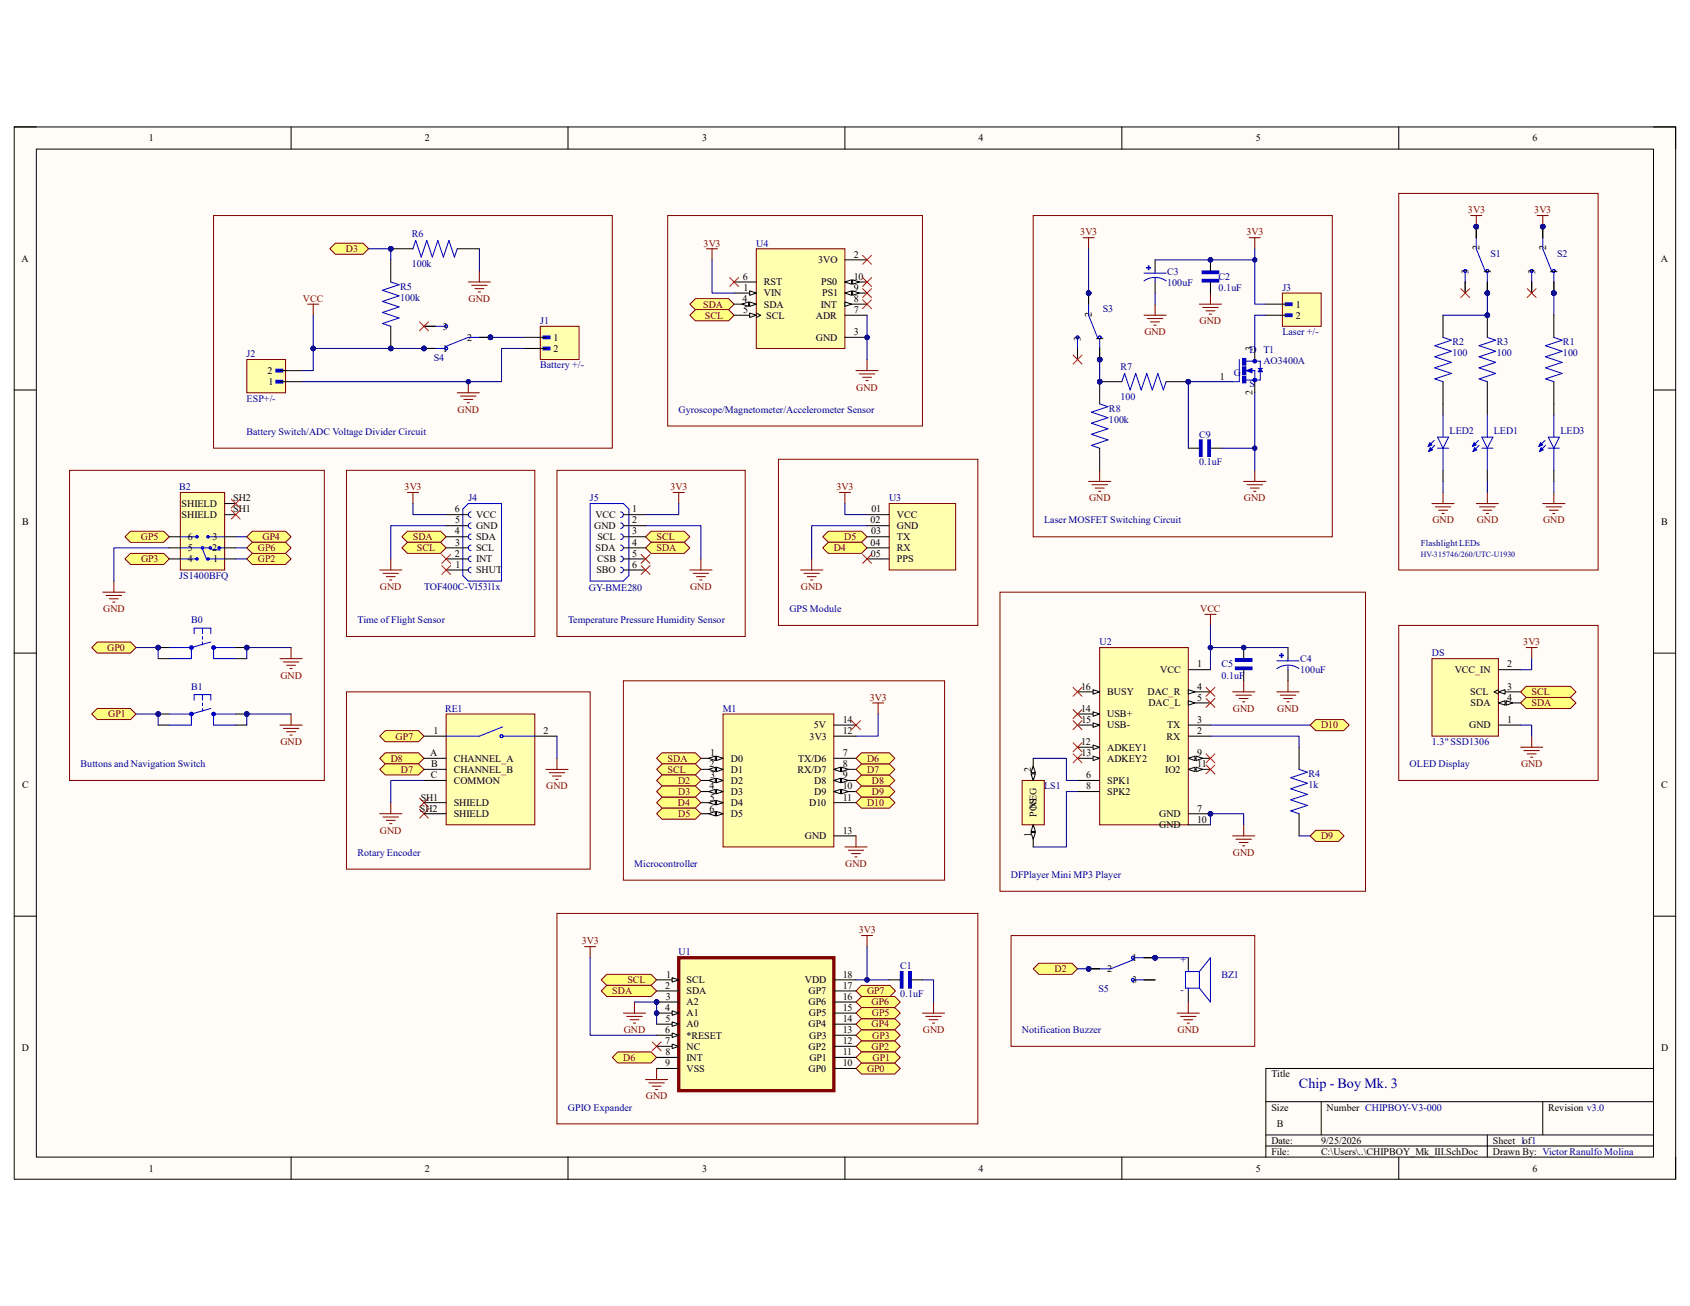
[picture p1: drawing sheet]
<svg xmlns="http://www.w3.org/2000/svg" width="279mm" height="216mm" viewBox="0 0 279 216" stroke-linecap="round" stroke-linejoin="round" font-family="sans-serif">
<defs><g id="words">
<text font-size="2.3" fill="#000080" x="214.8" y="179.8">Chip - Boy Mk. 3</text>
<g font-size="1.7">
<text x="24.6" y="23.4">1</text>
<text x="70.2" y="23.4">2</text>
<text x="116.1" y="23.4">3</text>
<text x="161.8" y="23.4">4</text>
<text x="207.6" y="23.4">5</text>
<text x="253.4" y="23.4">6</text>
<text x="244.6" y="41.3" transform="rotate(-90 244.6 41.3)">2</text>
<text x="255.6" y="41.3" transform="rotate(-90 255.6 41.3)">2</text>
<text x="3.6" y="43.3">A</text>
<text x="122.8" y="46.2">6</text>
<text x="126.3" y="47.2">RST</text>
<text x="135.3" y="43.5">3VO</text>
<text x="135.8" y="47.2">PS0</text>
<text x="141.1" y="42.6">2</text>
<text x="141.1" y="46.2">10</text>
<text x="242.8" y="45.3" transform="rotate(-90 242.8 45.3)">3</text>
<text x="246.5" y="45.3" transform="rotate(-90 246.5 45.3)">1</text>
<text x="253.8" y="45.3" transform="rotate(-90 253.8 45.3)">3</text>
<text x="257.4" y="45.3" transform="rotate(-90 257.4 45.3)">1</text>
<text x="274.6" y="43.3">A</text>
<text x="122.8" y="49.9">4</text>
<text x="122.9" y="51.7">5</text>
<text x="122.9" y="48.1">1</text>
<text x="126.3" y="49">VIN</text>
<text x="126.3" y="50.8">SDA</text>
<text x="126.7" y="52.7">SCL</text>
<text x="134.9" y="52.7">ADR</text>
<text x="135.7" y="50.8">INT</text>
<text x="135.9" y="49">PS1</text>
<text x="141.1" y="48.1">9</text>
<text x="141.1" y="49.9">8</text>
<text x="141.1" y="51.7">7</text>
<text x="180.5" y="52.3" transform="rotate(-90 180.5 52.3)">2</text>
<text x="214.2" y="50.8">1</text>
<text x="214.2" y="52.7">2</text>
<text x="73.2" y="58.2">1</text>
<text x="73.2" y="54.5">3</text>
<text x="77.2" y="56.3">2</text>
<text x="91.5" y="56.3">1</text>
<text x="91.5" y="58.2">2</text>
<text x="134.9" y="56.3">GND</text>
<text x="141.1" y="55.4">3</text>
<text x="178.7" y="56.3" transform="rotate(-90 178.7 56.3)">3</text>
<text x="182.4" y="56.3" transform="rotate(-90 182.4 56.3)">1</text>
<text x="207.1" y="58" transform="rotate(-90 207.1 58)">3</text>
<text x="44.2" y="61.8">2</text>
<text x="44.4" y="63.6">1</text>
<text x="201.7" y="62.7">1</text>
<text x="207.1" y="65.3" transform="rotate(-90 207.1 65.3)">2</text>
<text x="30" y="83.8">SHIELD</text>
<text x="38.6" y="82.9">SH2</text>
<text x="3.6" y="86.7">B</text>
<text x="30" y="85.6">SHIELD</text>
<text x="31.1" y="89.3">6</text>
<text x="35.1" y="89.3">3</text>
<text x="38.6" y="84.7">SH1</text>
<text x="75.2" y="88.3">4</text>
<text x="75.2" y="84.7">6</text>
<text x="75.2" y="86.5">5</text>
<text x="78.7" y="89.3">SDA</text>
<text x="78.7" y="87.5">GND</text>
<text x="78.7" y="85.6">VCC</text>
<text x="98.3" y="87.5">GND</text>
<text x="98.4" y="85.6">VCC</text>
<text x="98.8" y="89.3">SCL</text>
<text x="104.5" y="84.7">1</text>
<text x="104.5" y="86.5">2</text>
<text x="104.5" y="88.3">3</text>
<text x="143.9" y="86.5">02</text>
<text x="144" y="88.3">03</text>
<text x="144.1" y="84.7">01</text>
<text x="148.3" y="85.6">VCC</text>
<text x="148.3" y="87.5">GND</text>
<text x="148.3" y="89.3">TX</text>
<text x="274.7" y="86.7">B</text>
<text x="31.1" y="92.9">4</text>
<text x="31.1" y="91.1">5</text>
<text x="35.1" y="91.1">2</text>
<text x="35.2" y="92.9">1</text>
<text x="75.2" y="92">2</text>
<text x="75.3" y="90.2">3</text>
<text x="75.3" y="93.9">1</text>
<text x="78.7" y="94.8">SHUT</text>
<text x="78.7" y="92.9">INT</text>
<text x="78.7" y="91.1">SCL</text>
<text x="98.5" y="91.1">SDA</text>
<text x="98.6" y="94.8">SBO</text>
<text x="98.7" y="92.9">CSB</text>
<text x="104.5" y="90.2">4</text>
<text x="104.5" y="92">5</text>
<text x="104.5" y="93.9">6</text>
<text x="143.9" y="90.2">04</text>
<text x="144" y="92">05</text>
<text x="148.3" y="91.1">RX</text>
<text x="148.3" y="92.9">PPS</text>
<text x="191.8" y="111.3">VCC</text>
<text x="197.9" y="110.3">1</text>
<text x="240.5" y="111.3">VCC_IN</text>
<text x="249.2" y="110.3">2</text>
<text x="139.3" y="119.5">14</text>
<text x="178.7" y="114">16</text>
<text x="178.7" y="117.6">14</text>
<text x="178.8" y="119.5">15</text>
<text x="183" y="114.9">BUSY</text>
<text x="183" y="118.6">USB+</text>
<text x="189.7" y="114.9">DAC_R</text>
<text x="189.9" y="116.8">DAC_L</text>
<text x="197.9" y="114">4</text>
<text x="197.9" y="115.8">5</text>
<text x="197.9" y="119.5">3</text>
<text x="243.1" y="114.9">SCL</text>
<text x="243.1" y="116.8">SDA</text>
<text x="249.2" y="114">3</text>
<text x="249.2" y="115.8">4</text>
<text x="249.2" y="119.5">1</text>
<text x="71.1" y="125">A</text>
<text x="71.7" y="121.3">1</text>
<text x="75" y="125.9">CHANNEL_A</text>
<text x="89.9" y="121.3">2</text>
<text x="117.4" y="125">1</text>
<text x="120.8" y="125.9">D0</text>
<text x="132" y="125.9">TX/D6</text>
<text x="133.9" y="122.3">3V3</text>
<text x="134.5" y="120.4">5V</text>
<text x="139.3" y="121.3">12</text>
<text x="139.3" y="125">7</text>
<text x="178.7" y="123.1">12</text>
<text x="178.8" y="125">13</text>
<text x="183" y="120.4">USB-</text>
<text x="183" y="124.1">ADKEY1</text>
<text x="183" y="125.9">ADKEY2</text>
<text x="192.8" y="125.9">IO1</text>
<text x="192.9" y="122.3">RX</text>
<text x="193" y="120.4">TX</text>
<text x="197.9" y="121.3">2</text>
<text x="197.9" y="125">9</text>
<text x="242.9" y="120.4">GND</text>
<text x="3.6" y="130.3">C</text>
<text x="71.2" y="128.7">C</text>
<text x="71.3" y="126.8">B</text>
<text x="75" y="127.7">CHANNEL_B</text>
<text x="75" y="129.6">COMMON</text>
<text x="117.3" y="126.8">2</text>
<text x="117.3" y="130.5">4</text>
<text x="117.4" y="128.7">3</text>
<text x="120.8" y="127.7">D1</text>
<text x="120.8" y="129.6">D2</text>
<text x="120.8" y="131.4">D3</text>
<text x="131.9" y="127.7">RX/D7</text>
<text x="134.6" y="129.6">D8</text>
<text x="134.6" y="131.4">D9</text>
<text x="139.3" y="126.8">8</text>
<text x="139.3" y="128.7">9</text>
<text x="139.3" y="130.5">10</text>
<text x="170.5" y="127.5" transform="rotate(-90 170.5 127.5)">2</text>
<text x="179.6" y="128.7">6</text>
<text x="179.6" y="130.5">8</text>
<text x="183" y="129.6">SPK1</text>
<text x="183" y="131.4">SPK2</text>
<text x="192.7" y="127.7">IO2</text>
<text x="197.9" y="126.8">11</text>
<text x="274.7" y="130.3">C</text>
<text x="69.4" y="134.2">SH2</text>
<text x="69.6" y="132.3">SH1</text>
<text x="75" y="133.2">SHIELD</text>
<text x="75" y="135">SHIELD</text>
<text x="117.3" y="134.2">6</text>
<text x="117.3" y="132.3">5</text>
<text x="120.8" y="133.2">D4</text>
<text x="120.8" y="135">D5</text>
<text x="133.8" y="133.2">D10</text>
<text x="139.3" y="132.3">11</text>
<text x="139.3" y="137.8">13</text>
<text x="171.4" y="135" transform="rotate(-90 171.4 135)">POS</text>
<text x="171.4" y="133.7" transform="rotate(-90 171.4 133.7)">NEG</text>
<text x="191.6" y="135">GND</text>
<text x="191.6" y="136.9">GND</text>
<text x="197.9" y="134.2">7</text>
<text x="197.9" y="136">10</text>
<text x="133.1" y="138.7">GND</text>
<text x="170.5" y="138.4" transform="rotate(-90 170.5 138.4)">1</text>
<text x="110.1" y="161.6">1</text>
<text x="139.3" y="161.6">18</text>
<text x="183" y="160.7">2</text>
<text x="187.2" y="158.9">1</text>
<text x="110" y="163.4">2</text>
<text x="110" y="167.1">4</text>
<text x="110.1" y="165.3">3</text>
<text x="113.5" y="162.5">SCL</text>
<text x="113.5" y="164.4">SDA</text>
<text x="113.5" y="166.2">A2</text>
<text x="133.1" y="162.5">VDD</text>
<text x="133.7" y="164.4">GP7</text>
<text x="133.7" y="166.2">GP6</text>
<text x="139.3" y="163.4">17</text>
<text x="139.3" y="165.3">16</text>
<text x="139.3" y="167.1">15</text>
<text x="187.2" y="162.5">3</text>
<text x="3.6" y="173.7">D</text>
<text x="110" y="170.8">6</text>
<text x="110" y="172.6">7</text>
<text x="110" y="169">5</text>
<text x="113.5" y="168">A1</text>
<text x="113.5" y="169.8">A0</text>
<text x="113.5" y="171.7">*RESET</text>
<text x="113.5" y="173.5">NC</text>
<text x="133.7" y="169.8">GP4</text>
<text x="133.7" y="173.5">GP2</text>
<text x="133.7" y="168">GP5</text>
<text x="133.8" y="171.7">GP3</text>
<text x="139.3" y="169">14</text>
<text x="139.3" y="170.8">13</text>
<text x="139.3" y="172.6">12</text>
<text x="274.6" y="173.7">D</text>
<text x="110" y="176.3">9</text>
<text x="110" y="174.4">8</text>
<text x="113.5" y="175.3">INT</text>
<text x="113.5" y="177.2">VSS</text>
<text x="133.7" y="177.2">GP0</text>
<text x="133.8" y="175.3">GP1</text>
<text x="139.3" y="174.4">11</text>
<text x="139.3" y="176.3">10</text>
<text x="210.2" y="178.1">Title</text>
<text x="210.2" y="183.6">Size</text>
<text x="219.3" y="183.6">Number CHIPBOY-V3-000</text>
<text x="256" y="183.6">Revision v3.0</text>
<text x="210.2" y="189.1">Date:</text>
<text x="210.2" y="190.9">File:</text>
<text x="211.1" y="186.4">B</text>
<text x="218.4" y="189.1">9/25/2026</text>
<text x="218.4" y="190.9">C:\Users\..\CHIPBOY_Mk_III.SchDoc</text>
<text x="246.8" y="189.1">Sheet 1 1</text>
<text x="246.8" y="190.9">Drawn By: Victor Ranulfo Molina</text>
<text x="251.8" y="189.1">of</text>
<text x="24.6" y="193.7">1</text>
<text x="70.2" y="193.7">2</text>
<text x="116.1" y="193.7">3</text>
<text x="161.8" y="193.7">4</text>
<text x="207.6" y="193.7">5</text>
<text x="253.4" y="193.7">6</text>
</g>
<g font-size="1.7" fill="#800000">
<text x="242.7" y="35.3">3V3</text>
<text x="253.7" y="35.3">3V3</text>
<text x="57.2" y="41.7">D3</text>
<text x="116.3" y="40.8">3V3</text>
<text x="178.6" y="38.9">3V3</text>
<text x="206.1" y="38.9">3V3</text>
<text x="50.1" y="49.9">VCC</text>
<text x="77.5" y="49.9">GND</text>
<text x="116.2" y="50.8">SDA</text>
<text x="116.5" y="52.7">SCL</text>
<text x="198.3" y="53.6">GND</text>
<text x="189.2" y="55.4">GND</text>
<text x="141.6" y="64.6">GND</text>
<text x="75.6" y="68.2">GND</text>
<text x="66.9" y="81">3V3</text>
<text x="110.8" y="81">3V3</text>
<text x="138.3" y="81">3V3</text>
<text x="180" y="82.9">GND</text>
<text x="205.7" y="82.9">GND</text>
<text x="23.3" y="89.3">GP5</text>
<text x="43.4" y="89.3">GP4</text>
<text x="68.2" y="89.3">SDA</text>
<text x="108.5" y="89.3">SCL</text>
<text x="139.6" y="89.3">D5</text>
<text x="236.8" y="86.5">GND</text>
<text x="244.1" y="86.5">GND</text>
<text x="255.1" y="86.5">GND</text>
<text x="23.3" y="92.9">GP3</text>
<text x="42.6" y="92.9">GP2</text>
<text x="42.6" y="91.1">GP6</text>
<text x="68.9" y="91.1">SCL</text>
<text x="108.5" y="91.1">SDA</text>
<text x="137.8" y="91.1">D4</text>
<text x="17.1" y="101.2">GND</text>
<text x="62.8" y="97.5">GND</text>
<text x="114.1" y="97.5">GND</text>
<text x="132.4" y="97.5">GND</text>
<text x="198.4" y="101.2">VCC</text>
<text x="17.7" y="107.6">GP0</text>
<text x="251.8" y="106.7">3V3</text>
<text x="46.4" y="112.2">GND</text>
<text x="17.9" y="118.6">GP1</text>
<text x="143.8" y="115.8">3V3</text>
<text x="203.8" y="117.6">GND</text>
<text x="211.2" y="117.6">GND</text>
<text x="253.2" y="116.8">SDA</text>
<text x="253.2" y="114.9">SCL</text>
<text x="46.4" y="123.1">GND</text>
<text x="64.6" y="125.9">D8</text>
<text x="65.4" y="122.3">GP7</text>
<text x="110.4" y="125.9">SDA</text>
<text x="143.3" y="125.9">D6</text>
<text x="218.4" y="120.4">D10</text>
<text x="66.3" y="127.7">D7</text>
<text x="90.3" y="130.5">GND</text>
<text x="110.4" y="127.7">SCL</text>
<text x="112.1" y="129.6">D2</text>
<text x="112.1" y="131.4">D3</text>
<text x="143.3" y="127.7">D7</text>
<text x="144.1" y="131.4">D9</text>
<text x="144.1" y="129.6">D8</text>
<text x="251.5" y="126.8">GND</text>
<text x="62.8" y="137.8">GND</text>
<text x="112.1" y="133.2">D4</text>
<text x="112.1" y="135">D5</text>
<text x="143.3" y="133.2">D10</text>
<text x="139.7" y="143.3">GND</text>
<text x="203.8" y="141.5">GND</text>
<text x="218.4" y="138.7">D9</text>
<text x="142" y="154.3">3V3</text>
<text x="96.2" y="156.1">3V3</text>
<text x="174.3" y="160.7">D2</text>
<text x="101.2" y="164.4">SDA</text>
<text x="103.7" y="162.5">SCL</text>
<text x="143.3" y="164.4">GP7</text>
<text x="144.1" y="166.2">GP6</text>
<text x="103.1" y="170.8">GND</text>
<text x="144.1" y="173.5">GP2</text>
<text x="144.1" y="169.8">GP4</text>
<text x="144.1" y="168">GP5</text>
<text x="144.2" y="171.7">GP3</text>
<text x="152.6" y="170.8">GND</text>
<text x="194.7" y="170.8">GND</text>
<text x="103" y="175.3">D6</text>
<text x="143.3" y="177.2">GP0</text>
<text x="144.3" y="175.3">GP1</text>
<text x="106.8" y="181.7">GND</text>
</g>
<g font-size="1.7" fill="#000080">
<text x="68.1" y="39.2">R6</text>
<text x="125" y="40.8">U4</text>
<text x="66.2" y="47.9">R5</text>
<text x="68.1" y="44.2">100k</text>
<text x="193" y="45.4">C3</text>
<text x="193" y="47.2">100uF</text>
<text x="201.5" y="46.2">C2</text>
<text x="246.4" y="42.4">S1</text>
<text x="257.4" y="42.4">S2</text>
<text x="66.2" y="49.7">100k</text>
<text x="89.3" y="53.6">J1</text>
<text x="182.3" y="51.6">S3</text>
<text x="201.5" y="48.1">0.1uF</text>
<text x="212" y="48.1">J3</text>
<text x="40.8" y="59.1">J2</text>
<text x="71.7" y="59.6">S4</text>
<text x="206.6" y="58.3">D T1</text>
<text x="212" y="55.4">Laser +/-</text>
<text x="240.1" y="57.1">R2</text>
<text x="240.1" y="58.9">100</text>
<text x="247.4" y="57.1">R3</text>
<text x="247.4" y="58.9">100</text>
<text x="258.4" y="57.1">R1</text>
<text x="258.4" y="58.9">100</text>
<text x="89.3" y="60.9">Battery +/-</text>
<text x="185.3" y="61.2">R7</text>
<text x="204" y="62.2">G</text>
<text x="206.6" y="64">S</text>
<text x="208.9" y="60.2">AO3400A</text>
<text x="40.8" y="66.4">ESP+/-</text>
<text x="40.8" y="71.9">Battery Switch/ADC Voltage Divider Circuit</text>
<text x="112.2" y="68.2">Gyroscope/Magnetometer/Accelerometer Sensor</text>
<text x="183.3" y="68">R8</text>
<text x="183.3" y="69.8">100k</text>
<text x="185.3" y="66.1">100</text>
<text x="239.6" y="71.7">LED2</text>
<text x="247" y="71.7">LED1</text>
<text x="258" y="71.7">LED3</text>
<text x="198.2" y="72.3">C9</text>
<text x="198.2" y="76.9">0.1uF</text>
<text x="29.6" y="81">B2</text>
<text x="77.4" y="82.9">J4</text>
<text x="97.5" y="82.9">J5</text>
<text x="147" y="82.9">U3</text>
<text x="172.6" y="86.5">Laser MOSFET Switching Circuit</text>
<text x="29.6" y="95.7">JS1400BFQ</text>
<text x="70.1" y="97.5">TOF400C-Vl53l1x</text>
<text x="97.4" y="97.7">GY-BME280</text>
<text x="130.5" y="101.2">GPS Module</text>
<text x="31.6" y="103">B0</text>
<text x="59.1" y="103">Time of Flight Sensor</text>
<text x="93.9" y="103">Temperature Pressure Humidity Sensor</text>
<text x="181.8" y="106.7">U2</text>
<text x="201.9" y="110.3">C5</text>
<text x="201.9" y="112.2">0.1uF</text>
<text x="214.9" y="109.5">C4</text>
<text x="214.9" y="111.3">100uF</text>
<text x="236.7" y="108.5">DS</text>
<text x="31.6" y="114">B1</text>
<text x="73.6" y="117.6">RE1</text>
<text x="119.5" y="117.6">M1</text>
<text x="236.7" y="123.1">1.3&quot; SSD1306</text>
<text x="13.3" y="126.8">Buttons and Navigation Switch</text>
<text x="172.6" y="130.5">LS1</text>
<text x="216.3" y="128.5">R4</text>
<text x="216.3" y="130.3">1k</text>
<text x="233.1" y="126.8">OLED Display</text>
<text x="59.1" y="141.5">Rotary Encoder</text>
<text x="104.9" y="143.3">Microcontroller</text>
<text x="167.1" y="145.1">DFPlayer Mini MP3 Player</text>
<text x="112.2" y="157.9">U1</text>
<text x="148.8" y="160.2">C1</text>
<text x="195.2" y="159.2">+</text>
<text x="201.9" y="161.6">BZ1</text>
<text x="148.8" y="164.8">0.1uF</text>
<text x="181.6" y="164">S5</text>
<text x="195.2" y="164.2">-</text>
<text x="169" y="170.8">Notification Buzzer</text>
<text x="93.9" y="183.6">GPIO Expander</text>
</g>
<text font-size="1.5" fill="#000080" x="234.9" y="90.2">Flashlight LEDs</text>
<text font-size="1.3" fill="#000080" x="234.9" y="92.1">HV-315746/260/UTC-U1930</text>
</g></defs>
<path d="M2.3 21h274.7v173.9h-274.7z" fill-rule="evenodd" fill="#fffcf8"/>
<path d="M2.3 21h274.7v173.9h-274.7z" fill="none" stroke="#000" stroke-width=".17"/>
<path d="M6 24.6h267.4v166.7h-267.4z" fill-rule="evenodd" fill="#fffcf8"/>
<g fill="none" stroke="#000" stroke-width=".17">
<path d="M2.3 21h3.7M6 24.6h267.4v166.7h-267.4zM48.1 21v3.6M93.9 21v3.6M139.7 21v3.6M185.5 21v3.6M231.2 21v3.6M273.4 21h3.6v3.6M2.3 64.5h3.7M273.4 64.5h3.6M2.3 108h3.7M273.4 108h3.6"/>
<path d="M2.3 151.5h3.7M273.4 151.5h3.6M273.4 176.6h-64.1v14.7M48.1 191.3v3.6M93.9 191.3v3.6M139.7 191.3v3.6M185.5 191.3v3.6M209.3 182.1h64.1M209.3 187.6h64.1M209.3 189.5h64.1M218.4 182.1v5.5M231.2 191.3v3.6"/>
<path d="M245.9 187.6v3.7M255.1 182.1v5.5M277 191.3v3.6"/>
</g>
<path d="M119.5 118h18.4v22h-18.4z" fill-rule="evenodd" fill="#ffffb0"/>
<path d="M119.5 118h18.4v22h-18.4z" fill="none" stroke="#800000" stroke-width=".17"/>
<path d="M115.9 125.4h3.6" fill="none" stroke="#000" stroke-width=".17"/>
<path d="M118.4 125l1.1 .4-1.1 .3z" fill="#f8fcff"/>
<path d="M118.4 125l1.1 .4-1.1 .3z" fill="none" stroke="#000" stroke-width=".17"/>
<path d="M117.2 125.4l1.1-.4v.7z" fill="#f8fcff"/>
<path d="M115.9 127.2h3.6M117.2 125.4l1.1-.4v.7z" fill="none" stroke="#000" stroke-width=".17"/>
<path d="M118.4 126.8l1.1 .4-1.1 .4z" fill="#f8fcff"/>
<path d="M118.4 126.8l1.1 .4-1.1 .4z" fill="none" stroke="#000" stroke-width=".17"/>
<path d="M117.2 127.2l1.1-.4v.8z" fill="#f8fcff"/>
<path d="M115.9 129h3.6M117.2 127.2l1.1-.4v.8z" fill="none" stroke="#000" stroke-width=".17"/>
<path d="M118.4 128.7l1.1 .3-1.1 .4z" fill="#f8fcff"/>
<path d="M118.4 128.7l1.1 .3-1.1 .4z" fill="none" stroke="#000" stroke-width=".17"/>
<path d="M117.2 129l1.1-.3v.7z" fill="#f8fcff"/>
<path d="M115.9 130.9h3.6M117.2 129l1.1-.3v.7z" fill="none" stroke="#000" stroke-width=".17"/>
<path d="M118.4 130.5l1.1 .4-1.1 .3z" fill="#f8fcff"/>
<path d="M118.4 130.5l1.1 .4-1.1 .3z" fill="none" stroke="#000" stroke-width=".17"/>
<path d="M117.2 130.9l1.1-.4v.7z" fill="#f8fcff"/>
<path d="M115.9 132.7h3.6M117.2 130.9l1.1-.4v.7z" fill="none" stroke="#000" stroke-width=".17"/>
<path d="M118.4 132.3l1.1 .4-1.1 .4z" fill="#f8fcff"/>
<path d="M118.4 132.3l1.1 .4-1.1 .4z" fill="none" stroke="#000" stroke-width=".17"/>
<path d="M117.2 132.7l1.1-.4v.8z" fill="#f8fcff"/>
<path d="M115.9 134.5h3.6M117.2 132.7l1.1-.4v.8z" fill="none" stroke="#000" stroke-width=".17"/>
<path d="M118.4 134.1l1.1 .4-1.1 .4z" fill="#f8fcff"/>
<path d="M118.4 134.1l1.1 .4-1.1 .4z" fill="none" stroke="#000" stroke-width=".17"/>
<path d="M117.2 134.5l1.1-.4v.8z" fill="#f8fcff"/>
<path d="M137.9 119.9h3.6M117.2 134.5l1.1-.4v.8zM137.9 121.7h3.6M137.9 125.4h3.6M137.9 127.2h3.6" fill="none" stroke="#000" stroke-width=".17"/>
<path d="M137.9 127.2l1.1-.4v.8z" fill="#f8fcff"/>
<path d="M137.9 127.2l1.1-.4v.8z" fill="none" stroke="#000" stroke-width=".17"/>
<path d="M139.1 126.8l1.1 .4-1.1 .4z" fill="#f8fcff"/>
<path d="M137.9 129h3.6M139.1 126.8l1.1 .4-1.1 .4z" fill="none" stroke="#000" stroke-width=".17"/>
<path d="M137.9 129l1.1-.3v.7z" fill="#f8fcff"/>
<path d="M137.9 129l1.1-.3v.7z" fill="none" stroke="#000" stroke-width=".17"/>
<path d="M139.1 128.7l1.1 .3-1.1 .4z" fill="#f8fcff"/>
<path d="M137.9 130.9h3.6M139.1 128.7l1.1 .3-1.1 .4z" fill="none" stroke="#000" stroke-width=".17"/>
<path d="M137.9 130.9l1.1-.4v.7z" fill="#f8fcff"/>
<path d="M137.9 130.9l1.1-.4v.7z" fill="none" stroke="#000" stroke-width=".17"/>
<path d="M139.1 130.5l1.1 .4-1.1 .3z" fill="#f8fcff"/>
<path d="M137.9 132.7h3.6M137.9 138.2h3.6M139.1 130.5l1.1 .4-1.1 .3z" fill="none" stroke="#000" stroke-width=".17"/>
<path d="M236.7 108.9h11v12.8h-11z" fill-rule="evenodd" fill="#ffffb0"/>
<path d="M236.7 108.9h11v12.8h-11z" fill="none" stroke="#800000" stroke-width=".17"/>
<path d="M247.7 110.7h3.7M247.7 114.4h3.7" fill="none" stroke="#000" stroke-width=".17"/>
<path d="M247.7 114.4l1.1-.4v.7z" fill="#f8fcff"/>
<path d="M247.7 114.4l1.1-.4v.7zM247.7 114l-.7 .4 .7 .3M247.7 116.2h3.7" fill="none" stroke="#000" stroke-width=".17"/>
<path d="M247.7 116.2l1.1-.4v.8z" fill="#f8fcff"/>
<path d="M247.7 116.2l1.1-.4v.8z" fill="none" stroke="#000" stroke-width=".17"/>
<path d="M249 115.8l1.1 .4-1.1 .4z" fill="#f8fcff"/>
<path d="M247.7 119.9h3.7M249 115.8l1.1 .4-1.1 .4z" fill="none" stroke="#000" stroke-width=".17"/>
<path d="M244.4 72.8l-1 1M244.5 73.6l-1 1M245 72.3h1.8l-.9 1.8zM245 74.1h1.8M245.9 68.6v3.7M245.9 74.1v3.7" fill="none" stroke="#00f" stroke-width=".17"/>
<path d="M243.7 73.2l.4 .3-.7 .3z" fill="#00f"/>
<path d="M243.7 73.2l.4 .3-.7 .3z" fill="none" stroke="#00f" stroke-width=".17"/>
<path d="M243.8 74l.4 .4-.7 .2z" fill="#00f"/>
<path d="M237.1 72.8l-1 1M237.2 73.6l-1 1M237.7 72.3h1.8l-.9 1.8zM237.7 74.1h1.8M238.6 68.6v3.7M238.6 74.1v3.7M243.8 74l.4 .4-.7 .2zM196.5 160.2v.4M196.5 163.4v.4M198.3 160.6h-2.3v2.8h2.3M198.3 160.6v2.8M198.3 160.6l1.8-2.3v7.4l-1.8-2.3" fill="none" stroke="#00f" stroke-width=".17"/>
<path d="M245.9 66.8v1.8M245.9 77.8v1.8M196.5 158.3v1.9M196.5 163.8v1.9" fill="none" stroke="#000" stroke-width=".17"/>
<path d="M236.4 73.2l.3 .3-.6 .3z" fill="#00f"/>
<path d="M236.4 73.2l.3 .3-.6 .3z" fill="none" stroke="#00f" stroke-width=".17"/>
<path d="M236.5 74l.3 .4-.6 .2z" fill="#00f"/>
<path d="M236.5 74l.3 .4-.6 .2z" fill="none" stroke="#00f" stroke-width=".17"/>
<path d="M238.6 66.8v1.8M238.6 77.8v1.8" fill="none" stroke="#000" stroke-width=".17"/>
<circle cx="26.2" cy="107.1" r=".37" fill="#000080"/>
<circle cx="26.2" cy="107.1" r=".37" fill="none" stroke="#000080" stroke-width=".17"/>
<circle cx="40.8" cy="107.1" r=".37" fill="#000080"/>
<circle cx="40.8" cy="107.1" r=".37" fill="none" stroke="#000080" stroke-width=".17"/>
<path d="M28 107.1h3.6M31.6 107.1v1.8h-3.6M32.1 104.8v-1h2.7v1M33.5 103.8v1M33.5 105.2v.5M33.5 106.1v.5M34.8 106.1l-3.2 1M39 107.1h-3.7v1.8h3.7" fill="none" stroke="#00f" stroke-width=".17"/>
<g fill="none" stroke="#00f" stroke-width=".55">
<circle cx="31.6" cy="107" r=".09"/>
<circle cx="35.3" cy="107" r=".09"/>
</g>
<path d="M26.2 107.1h1.8" fill="none" stroke="#000" stroke-width=".17"/>
<circle cx="26.2" cy="107.1" r=".37" fill="#000080"/>
<circle cx="26.2" cy="107.1" r=".37" fill="none" stroke="#000080" stroke-width=".17"/>
<path d="M26.2 108.9h1.8M39 107.1h1.8" fill="none" stroke="#000" stroke-width=".17"/>
<circle cx="40.8" cy="107.1" r=".37" fill="#000080"/>
<circle cx="40.8" cy="107.1" r=".37" fill="none" stroke="#000080" stroke-width=".17"/>
<path d="M39 108.9h1.8" fill="none" stroke="#000" stroke-width=".17"/>
<circle cx="26.2" cy="118" r=".37" fill="#000080"/>
<circle cx="26.2" cy="118" r=".37" fill="none" stroke="#000080" stroke-width=".17"/>
<circle cx="40.8" cy="118" r=".37" fill="#000080"/>
<circle cx="40.8" cy="118" r=".37" fill="none" stroke="#000080" stroke-width=".17"/>
<path d="M28 118h3.6M31.6 118v1.9h-3.6M32.1 115.7v-.9h2.7v.9M33.5 114.8v.9M33.5 116.2v.5M33.5 117.1v.5M34.8 117.1l-3.2 .9M39 118h-3.7v1.9h3.7" fill="none" stroke="#00f" stroke-width=".17"/>
<g fill="none" stroke="#00f" stroke-width=".55">
<circle cx="31.6" cy="118" r=".09"/>
<circle cx="35.3" cy="118" r=".09"/>
</g>
<path d="M26.2 118h1.8" fill="none" stroke="#000" stroke-width=".17"/>
<circle cx="26.2" cy="118" r=".37" fill="#000080"/>
<circle cx="26.2" cy="118" r=".37" fill="none" stroke="#000080" stroke-width=".17"/>
<path d="M26.2 119.9h1.8M39 118h1.8" fill="none" stroke="#000" stroke-width=".17"/>
<circle cx="40.8" cy="118" r=".37" fill="#000080"/>
<circle cx="40.8" cy="118" r=".37" fill="none" stroke="#000080" stroke-width=".17"/>
<path d="M39 119.9h1.8" fill="none" stroke="#000" stroke-width=".17"/>
<circle cx="143.3" cy="55.8" r=".37" fill="#000080"/>
<circle cx="143.3" cy="55.8" r=".37" fill="none" stroke="#000080" stroke-width=".17"/>
<path d="M125 41.1h14.7v16.5h-14.7z" fill-rule="evenodd" fill="#ffffb0"/>
<path d="M125 41.1h14.7v16.5h-14.7z" fill="none" stroke="#800000" stroke-width=".17"/>
<path d="M121.4 46.6h3.6M121.4 48.5h3.6" fill="none" stroke="#000" stroke-width=".17"/>
<path d="M123.9 48.1l1.1 .4-1.1 .3z" fill="#f8fcff"/>
<path d="M121.4 50.3h3.6M123.9 48.1l1.1 .4-1.1 .3z" fill="none" stroke="#000" stroke-width=".17"/>
<path d="M123.9 49.9l1.1 .4-1.1 .3z" fill="#f8fcff"/>
<path d="M123.9 49.9l1.1 .4-1.1 .3z" fill="none" stroke="#000" stroke-width=".17"/>
<path d="M122.7 50.3l1.1-.4v.7z" fill="#f8fcff"/>
<path d="M121.4 52.1h3.6M122.7 50.3l1.1-.4v.7z" fill="none" stroke="#000" stroke-width=".17"/>
<path d="M123.9 51.7l1.1 .4-1.1 .4z" fill="#f8fcff"/>
<path d="M123.9 51.7l1.1 .4-1.1 .4zM125 51.7l.8 .4-.8 .4M139.7 43h3.6M139.7 46.6h3.6" fill="none" stroke="#000" stroke-width=".17"/>
<path d="M139.7 46.6l1.1-.3v.7z" fill="#f8fcff"/>
<path d="M139.7 46.6l1.1-.3v.7z" fill="none" stroke="#000" stroke-width=".17"/>
<path d="M141 46.3l1.1 .3-1.1 .4z" fill="#f8fcff"/>
<path d="M139.7 48.5h3.6M141 46.3l1.1 .3-1.1 .4z" fill="none" stroke="#000" stroke-width=".17"/>
<path d="M139.7 48.5l1.1-.4v.7z" fill="#f8fcff"/>
<path d="M139.7 48.5l1.1-.4v.7z" fill="none" stroke="#000" stroke-width=".17"/>
<path d="M141 48.1l1.1 .4-1.1 .3z" fill="#f8fcff"/>
<path d="M139.7 50.3h3.6M141 48.1l1.1 .4-1.1 .3z" fill="none" stroke="#000" stroke-width=".17"/>
<path d="M139.7 49.9l1.1 .4-1.1 .3z" fill="#f8fcff"/>
<path d="M139.7 49.9l1.1 .4-1.1 .3zM139.7 52.1h3.6M139.7 55.8h3.6" fill="none" stroke="#000" stroke-width=".17"/>
<circle cx="143.3" cy="55.8" r=".37" fill="#000080"/>
<circle cx="143.3" cy="55.8" r=".37" fill="none" stroke="#000080" stroke-width=".17"/>
<g fill="none" stroke="#800000" stroke-width=".17">
<path d="M143.3 59.4v1.9M141.5 61.3h3.7M142.1 61.8h2.5M142.6 62.4h1.5M143.2 62.9h.3M236.7 83.2h3.7M237.3 83.8h2.6M237.8 84.3h1.5M238.4 84.9h.4M238.6 81.4v1.8M244.1 83.2h3.6M244.6 83.8h2.6"/>
<path d="M245.2 84.3h1.4M245.7 84.9h.4M245.9 81.4v1.8"/>
</g>
<path d="M109.5 124.4h5.5l.9 1-.9 .9h-5.5l-.9-.9z" fill-rule="evenodd" fill="#ffff80"/>
<path d="M109.5 124.4h5.5l.9 1-.9 .9h-5.5l-.9-.9z" fill="none" stroke="#800000" stroke-width=".17"/>
<path d="M109.5 126.3h5.5l.9 .9-.9 .9h-5.5l-.9-.9z" fill-rule="evenodd" fill="#ffff80"/>
<path d="M109.5 126.3h5.5l.9 .9-.9 .9h-5.5l-.9-.9z" fill="none" stroke="#800000" stroke-width=".17"/>
<path d="M251.4 116.2l.9-.9h7.3l1 .9-1 .9h-7.3z" fill-rule="evenodd" fill="#ffff80"/>
<path d="M251.4 116.2l.9-.9h7.3l1 .9-1 .9h-7.3z" fill="none" stroke="#800000" stroke-width=".17"/>
<path d="M251.4 114.4l.9-.9h7.3l1 .9-1 .9h-7.3z" fill-rule="evenodd" fill="#ffff80"/>
<path d="M251.4 114.4l.9-.9h7.3l1 .9-1 .9h-7.3zM251.4 123.5h3.7M251.9 124.1h2.6M252.5 124.6h1.5M253 125.2h.4M253.2 121.7v1.8" fill="none" stroke="#800000" stroke-width=".17"/>
<path d="M99.4 162l.9-.9h7.3l1 .9-1 .9h-7.3z" fill-rule="evenodd" fill="#ffff80"/>
<path d="M99.4 162l.9-.9h7.3l1 .9-1 .9h-7.3z" fill="none" stroke="#800000" stroke-width=".17"/>
<path d="M100.3 162.9h7.3l1 .9-1 .9h-7.3l-.9-.9z" fill-rule="evenodd" fill="#ffff80"/>
<path d="M17 97.9h3.7M17.5 98.4h2.6M18.1 99h1.5M18.6 99.5h.4M18.8 96.1v1.8M100.3 162.9h7.3l1 .9-1 .9h-7.3l-.9-.9z" fill="none" stroke="#800000" stroke-width=".17"/>
<path d="M141.5 173l.9-.9h5.5l.9 .9-.9 .9h-5.5z" fill-rule="evenodd" fill="#ffff80"/>
<path d="M141.5 173l.9-.9h5.5l.9 .9-.9 .9h-5.5z" fill="none" stroke="#800000" stroke-width=".17"/>
<path d="M141.5 171.1l.9-.9h5.5l.9 .9-.9 1h-5.5z" fill-rule="evenodd" fill="#ffff80"/>
<path d="M141.5 171.1l.9-.9h5.5l.9 .9-.9 1h-5.5z" fill="none" stroke="#800000" stroke-width=".17"/>
<path d="M141.5 169.3l.9-.9h5.5l.9 .9-.9 .9h-5.5z" fill-rule="evenodd" fill="#ffff80"/>
<path d="M141.5 169.3l.9-.9h5.5l.9 .9-.9 .9h-5.5z" fill="none" stroke="#800000" stroke-width=".17"/>
<path d="M141.5 167.5l.9-.9h5.5l.9 .9-.9 .9h-5.5z" fill-rule="evenodd" fill="#ffff80"/>
<path d="M141.5 167.5l.9-.9h5.5l.9 .9-.9 .9h-5.5z" fill="none" stroke="#800000" stroke-width=".17"/>
<path d="M141.5 165.7l.9-1h5.5l.9 1-.9 .9h-5.5z" fill-rule="evenodd" fill="#ffff80"/>
<path d="M141.5 165.7l.9-1h5.5l.9 1-.9 .9h-5.5z" fill="none" stroke="#800000" stroke-width=".17"/>
<path d="M40.8 92.4l.9-.9h5.5l.9 .9-.9 .9h-5.5z" fill-rule="evenodd" fill="#ffff80"/>
<path d="M40.8 92.4l.9-.9h5.5l.9 .9-.9 .9h-5.5z" fill="none" stroke="#800000" stroke-width=".17"/>
<path d="M20.7 92.4l.9-.9h5.5l.9 .9-.9 .9h-5.5z" fill-rule="evenodd" fill="#ffff80"/>
<path d="M20.7 92.4l.9-.9h5.5l.9 .9-.9 .9h-5.5z" fill="none" stroke="#800000" stroke-width=".17"/>
<path d="M40.8 88.7l.9-.9h5.5l.9 .9-.9 1h-5.5z" fill-rule="evenodd" fill="#ffff80"/>
<path d="M40.8 88.7l.9-.9h5.5l.9 .9-.9 1h-5.5z" fill="none" stroke="#800000" stroke-width=".17"/>
<path d="M20.7 88.7l.9-.9h5.5l.9 .9-.9 1h-5.5z" fill-rule="evenodd" fill="#ffff80"/>
<path d="M20.7 88.7l.9-.9h5.5l.9 .9-.9 1h-5.5z" fill="none" stroke="#800000" stroke-width=".17"/>
<path d="M40.8 90.6l.9-.9h5.5l.9 .9-.9 .9h-5.5z" fill-rule="evenodd" fill="#ffff80"/>
<path d="M40.8 90.6l.9-.9h5.5l.9 .9-.9 .9h-5.5zM46.3 108.9h3.7M46.3 119.9h3.7M46.8 109.4h2.6M47.4 110h1.5M47.9 110.5h.4M48.1 107.1v1.8M48.1 118v1.9M46.8 120.4h2.6M47.4 121h1.5M47.9 121.5h.4" fill="none" stroke="#800000" stroke-width=".17"/>
<path d="M141.5 176.6l.9-.9h5.5l.9 .9-.9 1h-5.5z" fill-rule="evenodd" fill="#ffff80"/>
<path d="M141.5 176.6l.9-.9h5.5l.9 .9-.9 1h-5.5z" fill="none" stroke="#800000" stroke-width=".17"/>
<path d="M141.5 174.8l.9-.9h5.5l.9 .9-.9 .9h-5.5z" fill-rule="evenodd" fill="#ffff80"/>
<path d="M141.5 174.8l.9-.9h5.5l.9 .9-.9 .9h-5.5z" fill="none" stroke="#800000" stroke-width=".17"/>
<path d="M15.2 107.1l.9-1h5.5l.9 1-.9 .9h-5.5z" fill-rule="evenodd" fill="#ffff80"/>
<path d="M15.2 107.1l.9-1h5.5l.9 1-.9 .9h-5.5z" fill="none" stroke="#800000" stroke-width=".17"/>
<path d="M15.2 118l.9-.9h5.5l.9 .9-.9 1h-5.5z" fill-rule="evenodd" fill="#ffff80"/>
<path d="M15.2 118l.9-.9h5.5l.9 .9-.9 1h-5.5z" fill="none" stroke="#800000" stroke-width=".17"/>
<path d="M114 50.3l1-.9h5.5l.9 .9-.9 .9h-5.5z" fill-rule="evenodd" fill="#ffff80"/>
<path d="M114 50.3l1-.9h5.5l.9 .9-.9 .9h-5.5z" fill="none" stroke="#800000" stroke-width=".17"/>
<path d="M115 51.2h5.5l.9 .9-.9 .9h-5.5l-1-.9z" fill-rule="evenodd" fill="#ffff80"/>
<path d="M115 51.2h5.5l.9 .9-.9 .9h-5.5l-1-.9zM103.1 167.5h3.6M103.6 168h2.6M104.2 168.6h1.4M104.7 169.1h.4M104.9 165.7v1.8" fill="none" stroke="#800000" stroke-width=".17"/>
<path d="M109.5 128.1h5.5l.9 .9-.9 .9h-5.5l-.9-.9z" fill-rule="evenodd" fill="#ffff80"/>
<path d="M109.5 128.1h5.5l.9 .9-.9 .9h-5.5l-.9-.9z" fill="none" stroke="#800000" stroke-width=".17"/>
<path d="M170.8 160.2l.9-1h5.5l.9 1-.9 .9h-5.5z" fill-rule="evenodd" fill="#ffff80"/>
<path d="M170.8 160.2l.9-1h5.5l.9 1-.9 .9h-5.5z" fill="none" stroke="#800000" stroke-width=".17"/>
<path d="M106.7 88.7l.9-.9h5.5l.9 .9-.9 1h-5.5z" fill-rule="evenodd" fill="#ffff80"/>
<path d="M106.7 88.7l.9-.9h5.5l.9 .9-.9 1h-5.5z" fill="none" stroke="#800000" stroke-width=".17"/>
<path d="M106.7 90.6l.9-.9h5.5l.9 .9-.9 .9h-5.5z" fill-rule="evenodd" fill="#ffff80"/>
<path d="M106.7 90.6l.9-.9h5.5l.9 .9-.9 .9h-5.5zM114 94.2h3.7M114.6 94.8h2.6M115.1 95.3h1.5M115.7 95.9h.4M115.9 92.4v1.8M106.7 178.5h3.7M107.3 179h2.5M107.8 179.6h1.5M108.6 176.6v1.9M108.4 180.1h.3" fill="none" stroke="#800000" stroke-width=".17"/>
<path d="M108.6 132.7l.9-.9h5.5l.9 .9-.9 .9h-5.5z" fill-rule="evenodd" fill="#ffff80"/>
<path d="M108.6 132.7l.9-.9h5.5l.9 .9-.9 .9h-5.5zM141.5 138.2v1.8M139.7 140h3.6M140.2 140.6h2.6M140.8 141.1h1.5M141.3 141.7h.4" fill="none" stroke="#800000" stroke-width=".17"/>
<path d="M29.8 81.4h7.3v12.8h-7.3z" fill-rule="evenodd" fill="#ffffb0"/>
<path d="M29.8 81.4h7.3v12.8h-7.3zM194.6 167.5h3.7M195.2 168h2.5M195.7 168.6h1.5M196.3 169.1h.3M196.5 165.7v1.8" fill="none" stroke="#800000" stroke-width=".17"/>
<g fill="none" stroke="#00f" stroke-width=".17">
<path d="M29.8 92.4h2.6M29.8 90.6h3.5M29.8 88.7h2.6M33.5 90.8l.7 1.8M33.7 90.6h.9M34.6 92.4h2.5M34.6 88.7h2.5M34.8 90.8l1.6 .1M36.4 90.6h.7M97.6 83.2h5.5l.9 1v10.9l-.9 1h-5.5zM102.6 84.6a.46 .46 0 0 1 .5 .5 .46 .46 0 0 1-.5 .4M102.6 86.4a.46 .46 0 0 1 .5 .5 .46 .46 0 0 1-.5 .5"/>
<path d="M102.6 88.3a.46 .46 0 0 1 .5 .4 .46 .46 0 0 1-.5 .5M102.6 90.1a.46 .46 0 0 1 .5 .5 .46 .46 0 0 1-.5 .4M102.6 91.9a.46 .46 0 0 1 .5 .5 .46 .46 0 0 1-.5 .5M102.6 93.8a.46 .46 0 0 1 .5 .4 .46 .46 0 0 1-.5 .5"/>
<circle cx="32.6" cy="88.7" r=".18"/>
<circle cx="32.6" cy="92.4" r=".18"/>
<circle cx="33.5" cy="90.6" r=".18"/>
<circle cx="34.4" cy="88.7" r=".18"/>
<circle cx="34.4" cy="92.4" r=".18"/>
<circle cx="34.8" cy="90.6" r=".18"/>
<circle cx="36.2" cy="90.6" r=".18"/>
</g>
<g fill="none" stroke="#000" stroke-width=".17">
<path d="M28 92.4h1.8M28 90.6h1.8M28 88.7h1.8M37.1 92.4h1.9M37.1 90.6h1.9M37.1 88.7h1.9M37.1 85.1h1.9M37.1 83.2h1.9M103.1 92.4h3.6M103.1 90.6h3.6M103.1 88.7h3.6M103.1 85.1h3.6"/>
<path d="M103.1 86.9h3.6M103.1 94.2h3.6"/>
</g>
<circle cx="200.1" cy="134.5" r=".37" fill="#000080"/>
<circle cx="200.1" cy="134.5" r=".37" fill="none" stroke="#000080" stroke-width=".17"/>
<path d="M181.8 107.1h14.7v29.3h-14.7z" fill-rule="evenodd" fill="#ffffb0"/>
<path d="M181.8 107.1h14.7v29.3h-14.7z" fill="none" stroke="#800000" stroke-width=".17"/>
<path d="M178.1 114.4h3.7" fill="none" stroke="#000" stroke-width=".17"/>
<path d="M180.7 114l1.1 .4-1.1 .3z" fill="#f8fcff"/>
<path d="M178.1 118h3.7M180.7 114l1.1 .4-1.1 .3z" fill="none" stroke="#000" stroke-width=".17"/>
<path d="M180.7 117.7l1.1 .3-1.1 .4z" fill="#f8fcff"/>
<path d="M178.1 119.9h3.7M180.7 117.7l1.1 .3-1.1 .4z" fill="none" stroke="#000" stroke-width=".17"/>
<path d="M180.7 119.5l1.1 .4-1.1 .3z" fill="#f8fcff"/>
<path d="M180.7 119.5l1.1 .4-1.1 .3zM178.1 123.5h3.7" fill="none" stroke="#000" stroke-width=".17"/>
<path d="M180.7 123.2l1.1 .3-1.1 .4z" fill="#f8fcff"/>
<path d="M178.1 125.4h3.7M180.7 123.2l1.1 .3-1.1 .4z" fill="none" stroke="#000" stroke-width=".17"/>
<path d="M180.7 125l1.1 .4-1.1 .3z" fill="#f8fcff"/>
<path d="M196.5 110.7h3.6M196.5 114.4h3.6M178.1 129h3.7M178.1 130.9h3.7M180.7 125l1.1 .4-1.1 .3z" fill="none" stroke="#000" stroke-width=".17"/>
<path d="M196.5 114l1.1 .4-1.1 .3z" fill="#f8fcff"/>
<path d="M196.5 114l1.1 .4-1.1 .3zM196.5 116.2h3.6" fill="none" stroke="#000" stroke-width=".17"/>
<path d="M196.5 115.8l1.1 .4-1.1 .4z" fill="#f8fcff"/>
<path d="M196.5 115.8l1.1 .4-1.1 .4zM196.5 119.9h3.6M196.5 121.7h3.6M196.5 125.4h3.6" fill="none" stroke="#000" stroke-width=".17"/>
<path d="M196.5 125.4l1.1-.4v.7z" fill="#f8fcff"/>
<path d="M196.5 125.4l1.1-.4v.7z" fill="none" stroke="#000" stroke-width=".17"/>
<path d="M197.7 125l1.1 .4-1.1 .3z" fill="#f8fcff"/>
<path d="M196.5 127.2h3.6M197.7 125l1.1 .4-1.1 .3z" fill="none" stroke="#000" stroke-width=".17"/>
<path d="M196.5 127.2l1.1-.4v.8z" fill="#f8fcff"/>
<path d="M196.5 127.2l1.1-.4v.8z" fill="none" stroke="#000" stroke-width=".17"/>
<path d="M197.7 126.8l1.1 .4-1.1 .4z" fill="#f8fcff"/>
<path d="M196.5 134.5h3.6M197.7 126.8l1.1 .4-1.1 .4z" fill="none" stroke="#000" stroke-width=".17"/>
<circle cx="200.1" cy="134.5" r=".37" fill="#000080"/>
<circle cx="200.1" cy="134.5" r=".37" fill="none" stroke="#000080" stroke-width=".17"/>
<path d="M196.5 136.4h3.6" fill="none" stroke="#000" stroke-width=".17"/>
<path d="M216.6 119.9l.9-.9h4.6l1 .9-1 .9h-4.6z" fill-rule="evenodd" fill="#ffff80"/>
<path d="M216.6 119.9l.9-.9h4.6l1 .9-1 .9h-4.6z" fill="none" stroke="#800000" stroke-width=".17"/>
<path d="M141.5 132.7l.9-.9h4.7l.9 .9-.9 .9h-4.7z" fill-rule="evenodd" fill="#ffff80"/>
<path d="M141.5 132.7l.9-.9h4.7l.9 .9-.9 .9h-4.7z" fill="none" stroke="#800000" stroke-width=".17"/>
<path d="M142.4 129.9h4.6l.9 1-.9 .9h-4.6l-.9-.9z" fill-rule="evenodd" fill="#ffff80"/>
<path d="M142.4 129.9h4.6l.9 1-.9 .9h-4.6l-.9-.9z" fill="none" stroke="#800000" stroke-width=".17"/>
<path d="M217.5 137.3h3.8l.9 .9-.9 .9h-3.8l-.9-.9z" fill-rule="evenodd" fill="#ffff80"/>
<path d="M217.5 137.3h3.8l.9 .9-.9 .9h-3.8l-.9-.9z" fill="none" stroke="#800000" stroke-width=".17"/>
<path d="M141.5 129l.9-.9h4.6l.9 .9-.9 .9h-4.6z" fill-rule="evenodd" fill="#ffff80"/>
<path d="M141.5 129l.9-.9h4.6l.9 .9-.9 .9h-4.6z" fill="none" stroke="#800000" stroke-width=".17"/>
<path d="M141.5 127.2l.9-.9h4.6l.9 .9-.9 .9h-4.6z" fill-rule="evenodd" fill="#ffff80"/>
<path d="M141.5 127.2l.9-.9h4.6l.9 .9-.9 .9h-4.6z" fill="none" stroke="#800000" stroke-width=".17"/>
<path d="M40.8 59.4h6.4v5.5h-6.4z" fill-rule="evenodd" fill="#ffffb0"/>
<path d="M40.8 59.4h6.4v5.5h-6.4z" fill="none" stroke="#800000" stroke-width=".17"/>
<path d="M45.6 62.9h1.1v.4h-1.1z" fill-rule="evenodd" fill="#00f"/>
<path d="M45.6 62.9h1.1v.4h-1.1z" fill="none" stroke="#00f" stroke-width=".17"/>
<path d="M45.6 61h1.1v.5h-1.1z" fill-rule="evenodd" fill="#00f"/>
<path d="M45.6 61h1.1v.5h-1.1z" fill="none" stroke="#00f" stroke-width=".17"/>
<path d="M46.3 63.1h3.7M46.3 61.3h3.7" fill="none" stroke="#000" stroke-width=".17"/>
<circle cx="81.1" cy="55.8" r=".37" fill="#000080"/>
<circle cx="81.1" cy="55.8" r=".37" fill="none" stroke="#000080" stroke-width=".17"/>
<circle cx="81.1" cy="55.8" r=".37" fill="#000080"/>
<circle cx="81.1" cy="55.8" r=".37" fill="none" stroke="#000080" stroke-width=".17"/>
<circle cx="70.1" cy="57.6" r=".37" fill="#000080"/>
<circle cx="70.1" cy="57.6" r=".37" fill="none" stroke="#000080" stroke-width=".17"/>
<circle cx="70.1" cy="57.6" r=".37" fill="#000080"/>
<circle cx="70.1" cy="57.6" r=".37" fill="none" stroke="#000080" stroke-width=".17"/>
<g fill="none" stroke="#00f" stroke-width=".17">
<path d="M71.9 53.9h1.6M71.9 57.6h1.6M79.3 55.8h-1.9l-3.8 1.5"/>
<circle cx="73.8" cy="57.6" r=".24"/>
<circle cx="73.8" cy="53.9" r=".24"/>
</g>
<path d="M79.3 55.8h1.8" fill="none" stroke="#000" stroke-width=".17"/>
<circle cx="81.1" cy="55.8" r=".37" fill="#000080"/>
<circle cx="81.1" cy="55.8" r=".37" fill="none" stroke="#000080" stroke-width=".17"/>
<path d="M79.3 55.8h1.8" fill="none" stroke="#000" stroke-width=".17"/>
<circle cx="81.1" cy="55.8" r=".37" fill="#000080"/>
<circle cx="81.1" cy="55.8" r=".37" fill="none" stroke="#000080" stroke-width=".17"/>
<path d="M70.1 57.6h1.8" fill="none" stroke="#000" stroke-width=".17"/>
<circle cx="70.1" cy="57.6" r=".37" fill="#000080"/>
<circle cx="70.1" cy="57.6" r=".37" fill="none" stroke="#000080" stroke-width=".17"/>
<path d="M70.1 57.6h1.8" fill="none" stroke="#000" stroke-width=".17"/>
<circle cx="70.1" cy="57.6" r=".37" fill="#000080"/>
<circle cx="70.1" cy="57.6" r=".37" fill="none" stroke="#000080" stroke-width=".17"/>
<path d="M70.1 53.9h1.8" fill="none" stroke="#000" stroke-width=".17"/>
<circle cx="180" cy="48.5" r=".37" fill="#000080"/>
<circle cx="180" cy="48.5" r=".37" fill="none" stroke="#000080" stroke-width=".17"/>
<circle cx="180" cy="48.5" r=".37" fill="#000080"/>
<circle cx="180" cy="48.5" r=".37" fill="none" stroke="#000080" stroke-width=".17"/>
<circle cx="181.8" cy="59.4" r=".37" fill="#000080"/>
<circle cx="181.8" cy="59.4" r=".37" fill="none" stroke="#000080" stroke-width=".17"/>
<circle cx="181.8" cy="59.4" r=".37" fill="#000080"/>
<circle cx="181.8" cy="59.4" r=".37" fill="none" stroke="#000080" stroke-width=".17"/>
<g fill="none" stroke="#00f" stroke-width=".17">
<path d="M178.1 56v1.6M180 50.3v1.8l1.5 3.9M181.8 56v1.6"/>
<circle cx="178.1" cy="55.8" r=".24"/>
<circle cx="181.8" cy="55.8" r=".24"/>
</g>
<path d="M180 48.5v1.8" fill="none" stroke="#000" stroke-width=".17"/>
<circle cx="180" cy="48.5" r=".37" fill="#000080"/>
<circle cx="180" cy="48.5" r=".37" fill="none" stroke="#000080" stroke-width=".17"/>
<path d="M180 48.5v1.8" fill="none" stroke="#000" stroke-width=".17"/>
<circle cx="180" cy="48.5" r=".37" fill="#000080"/>
<circle cx="180" cy="48.5" r=".37" fill="none" stroke="#000080" stroke-width=".17"/>
<path d="M181.8 57.6v1.8" fill="none" stroke="#000" stroke-width=".17"/>
<circle cx="181.8" cy="59.4" r=".37" fill="#000080"/>
<circle cx="181.8" cy="59.4" r=".37" fill="none" stroke="#000080" stroke-width=".17"/>
<path d="M181.8 57.6v1.8" fill="none" stroke="#000" stroke-width=".17"/>
<circle cx="181.8" cy="59.4" r=".37" fill="#000080"/>
<circle cx="181.8" cy="59.4" r=".37" fill="none" stroke="#000080" stroke-width=".17"/>
<path d="M178.1 57.6v1.8" fill="none" stroke="#000" stroke-width=".17"/>
<circle cx="244.1" cy="37.5" r=".37" fill="#000080"/>
<circle cx="244.1" cy="37.5" r=".37" fill="none" stroke="#000080" stroke-width=".17"/>
<circle cx="244.1" cy="37.5" r=".37" fill="#000080"/>
<circle cx="244.1" cy="37.5" r=".37" fill="none" stroke="#000080" stroke-width=".17"/>
<circle cx="245.9" cy="48.5" r=".37" fill="#000080"/>
<circle cx="245.9" cy="48.5" r=".37" fill="none" stroke="#000080" stroke-width=".17"/>
<circle cx="245.9" cy="48.5" r=".37" fill="#000080"/>
<circle cx="245.9" cy="48.5" r=".37" fill="none" stroke="#000080" stroke-width=".17"/>
<g fill="none" stroke="#00f" stroke-width=".17">
<path d="M244.1 39.3v1.8l1.5 3.9M242.2 45.1v1.5M245.9 45.1v1.5"/>
<circle cx="242.2" cy="44.8" r=".24"/>
<circle cx="245.9" cy="44.8" r=".24"/>
</g>
<path d="M244.1 37.5v1.8" fill="none" stroke="#000" stroke-width=".17"/>
<circle cx="244.1" cy="37.5" r=".37" fill="#000080"/>
<circle cx="244.1" cy="37.5" r=".37" fill="none" stroke="#000080" stroke-width=".17"/>
<path d="M244.1 37.5v1.8" fill="none" stroke="#000" stroke-width=".17"/>
<circle cx="244.1" cy="37.5" r=".37" fill="#000080"/>
<circle cx="244.1" cy="37.5" r=".37" fill="none" stroke="#000080" stroke-width=".17"/>
<path d="M245.9 46.6v1.9" fill="none" stroke="#000" stroke-width=".17"/>
<circle cx="245.9" cy="48.5" r=".37" fill="#000080"/>
<circle cx="245.9" cy="48.5" r=".37" fill="none" stroke="#000080" stroke-width=".17"/>
<path d="M245.9 46.6v1.9" fill="none" stroke="#000" stroke-width=".17"/>
<circle cx="245.9" cy="48.5" r=".37" fill="#000080"/>
<circle cx="245.9" cy="48.5" r=".37" fill="none" stroke="#000080" stroke-width=".17"/>
<path d="M242.2 46.6v1.9M73.8 94.2h3.6M73.8 92.4h3.6M73.8 90.6h3.6M73.8 88.7h3.6M73.8 86.9h3.6M73.8 85.1h3.6" fill="none" stroke="#000" stroke-width=".17"/>
<path d="M76.5 84.2l.9-1h5.5v12.9h-5.5l-.9-1zM77.9 84.6a.46 .46 0 0 0-.5 .5 .46 .46 0 0 0 .5 .4M77.9 93.8a.46 .46 0 0 0-.5 .4 .46 .46 0 0 0 .5 .5M77.9 91.9a.46 .46 0 0 0-.5 .5 .46 .46 0 0 0 .5 .5M77.9 90.1a.46 .46 0 0 0-.5 .5 .46 .46 0 0 0 .5 .4M77.9 88.3a.46 .46 0 0 0-.5 .4 .46 .46 0 0 0 .5 .5M77.9 86.4a.46 .46 0 0 0-.5 .5 .46 .46 0 0 0 .5 .5" fill="none" stroke="#00f" stroke-width=".17"/>
<path d="M62.8 94.2h3.6M63.3 94.8h2.6M63.9 95.3h1.4M64.4 95.9h.4M64.6 92.4v1.8" fill="none" stroke="#800000" stroke-width=".17"/>
<path d="M66.4 88.7l1-.9h5.4l1 .9-1 1h-5.4z" fill-rule="evenodd" fill="#ffff80"/>
<path d="M66.4 88.7l1-.9h5.4l1 .9-1 1h-5.4z" fill="none" stroke="#800000" stroke-width=".17"/>
<path d="M66.4 90.6l1-.9h5.4l1 .9-1 .9h-5.4z" fill-rule="evenodd" fill="#ffff80"/>
<path d="M66.4 90.6l1-.9h5.4l1 .9-1 .9h-5.4z" fill="none" stroke="#800000" stroke-width=".17"/>
<path d="M147 83.2h11v11h-11z" fill-rule="evenodd" fill="#ffffb0"/>
<path d="M132.4 94.2h3.6M132.9 94.8h2.6M133.5 95.3h1.4M134 95.9h.4M134.2 92.4v1.8M147 83.2h11v11h-11z" fill="none" stroke="#800000" stroke-width=".17"/>
<path d="M143.3 85.1h3.7M143.3 86.9h3.7M143.3 88.7h3.7M143.3 90.6h3.7M143.3 92.4h3.7" fill="none" stroke="#000" stroke-width=".17"/>
<path d="M109.5 133.6h5.5l.9 .9-.9 .9h-5.5l-.9-.9z" fill-rule="evenodd" fill="#ffff80"/>
<path d="M109.5 133.6h5.5l.9 .9-.9 .9h-5.5l-.9-.9z" fill="none" stroke="#800000" stroke-width=".17"/>
<path d="M136 88.7l.9-.9h5.5l.9 .9-.9 1h-5.5z" fill-rule="evenodd" fill="#ffff80"/>
<path d="M136 88.7l.9-.9h5.5l.9 .9-.9 1h-5.5zM152.5 167.5h3.7M153.1 168h2.5M153.6 168.6h1.5M154.2 169.1h.3M154.3 165.7v1.8" fill="none" stroke="#800000" stroke-width=".17"/>
<path d="M255.4 72.8l-1 1M255.5 73.6l-1 1M256 72.3h1.8l-.9 1.8zM256 74.1h1.8M256.9 68.6v3.7M256.9 74.1v3.7" fill="none" stroke="#00f" stroke-width=".17"/>
<path d="M254.7 73.2l.4 .3-.7 .3z" fill="#00f"/>
<path d="M254.7 73.2l.4 .3-.7 .3z" fill="none" stroke="#00f" stroke-width=".17"/>
<path d="M254.8 74l.3 .4-.6 .2z" fill="#00f"/>
<path d="M254.8 74l.3 .4-.6 .2z" fill="none" stroke="#00f" stroke-width=".17"/>
<path d="M256.9 66.8v1.8M256.9 77.8v1.8" fill="none" stroke="#000" stroke-width=".17"/>
<path d="M255.1 83.2h3.6M255.6 83.8h2.6M256.1 84.3h1.5M256.7 84.9h.4M256.9 81.4v1.8" fill="none" stroke="#800000" stroke-width=".17"/>
<circle cx="255.1" cy="37.5" r=".37" fill="#000080"/>
<circle cx="255.1" cy="37.5" r=".37" fill="none" stroke="#000080" stroke-width=".17"/>
<circle cx="255.1" cy="37.5" r=".37" fill="#000080"/>
<circle cx="255.1" cy="37.5" r=".37" fill="none" stroke="#000080" stroke-width=".17"/>
<circle cx="256.9" cy="48.5" r=".37" fill="#000080"/>
<circle cx="256.9" cy="48.5" r=".37" fill="none" stroke="#000080" stroke-width=".17"/>
<circle cx="256.9" cy="48.5" r=".37" fill="#000080"/>
<circle cx="256.9" cy="48.5" r=".37" fill="none" stroke="#000080" stroke-width=".17"/>
<g fill="none" stroke="#00f" stroke-width=".17">
<path d="M255.1 39.3v1.8l1.5 3.9M253.2 45.1v1.5M256.9 45.1v1.5"/>
<circle cx="253.2" cy="44.8" r=".24"/>
<circle cx="256.9" cy="44.8" r=".24"/>
</g>
<path d="M255.1 37.5v1.8" fill="none" stroke="#000" stroke-width=".17"/>
<circle cx="255.1" cy="37.5" r=".37" fill="#000080"/>
<circle cx="255.1" cy="37.5" r=".37" fill="none" stroke="#000080" stroke-width=".17"/>
<path d="M255.1 37.5v1.8" fill="none" stroke="#000" stroke-width=".17"/>
<circle cx="255.1" cy="37.5" r=".37" fill="#000080"/>
<circle cx="255.1" cy="37.5" r=".37" fill="none" stroke="#000080" stroke-width=".17"/>
<path d="M256.9 46.6v1.9" fill="none" stroke="#000" stroke-width=".17"/>
<circle cx="256.9" cy="48.5" r=".37" fill="#000080"/>
<circle cx="256.9" cy="48.5" r=".37" fill="none" stroke="#000080" stroke-width=".17"/>
<path d="M256.9 46.6v1.9" fill="none" stroke="#000" stroke-width=".17"/>
<circle cx="256.9" cy="48.5" r=".37" fill="#000080"/>
<circle cx="256.9" cy="48.5" r=".37" fill="none" stroke="#000080" stroke-width=".17"/>
<path d="M253.2 46.6v1.9" fill="none" stroke="#000" stroke-width=".17"/>
<path d="M203.8 138.2h3.6M204.3 138.7h2.6M204.9 139.3h1.4M205.4 139.8h.4M205.6 136.4v1.8" fill="none" stroke="#800000" stroke-width=".17"/>
<path d="M142.4 162.9h4.7l.9 .9-.9 .9h-4.7l-.9-.9z" fill-rule="evenodd" fill="#ffff80"/>
<path d="M142.4 162.9h4.7l.9 .9-.9 .9h-4.7l-.9-.9z" fill="none" stroke="#800000" stroke-width=".17"/>
<path d="M141.5 125.4l.9-1h4.6l.9 1-.9 .9h-4.6z" fill-rule="evenodd" fill="#ffff80"/>
<path d="M141.5 125.4l.9-1h4.6l.9 1-.9 .9h-4.6z" fill="none" stroke="#800000" stroke-width=".17"/>
<path d="M101.2 174.8l1-.9h5.4l1 .9-1 .9h-5.4z" fill-rule="evenodd" fill="#ffff80"/>
<path d="M101.2 174.8l1-.9h5.4l1 .9-1 .9h-5.4z" fill="none" stroke="#800000" stroke-width=".17"/>
<path d="M54.5 41.1l.9-.9h4.6l.9 .9-.9 .9h-4.6z" fill-rule="evenodd" fill="#ffff80"/>
<path d="M54.5 41.1l.9-.9h4.6l.9 .9-.9 .9h-4.6z" fill="none" stroke="#800000" stroke-width=".17"/>
<path d="M109.5 129.9h5.5l.9 1-.9 .9h-5.5l-.9-.9z" fill-rule="evenodd" fill="#ffff80"/>
<path d="M109.5 129.9h5.5l.9 1-.9 .9h-5.5l-.9-.9z" fill="none" stroke="#800000" stroke-width=".17"/>
<path d="M136 90.6l.9-.9h5.5l.9 .9-.9 .9h-5.5z" fill-rule="evenodd" fill="#ffff80"/>
<g fill="none" stroke="#800000" stroke-width=".17">
<path d="M254.1 35.6h1.9M255.1 35.6v1.9M189.1 52.1h3.7M189.7 52.7h2.5M190.2 53.2h1.5M190.8 53.8h.3M191 50.3v1.8M198.3 50.3h3.7M198.8 50.8h2.6M199.4 51.4h1.5M199.9 51.9h.4M200.1 48.5v1.8"/>
<path d="M180 79.6h3.6M181.8 77.8v1.8M205.6 79.6h3.7M207.4 77.8v1.8M136 90.6l.9-.9h5.5l.9 .9-.9 .9h-5.5zM138.8 81.4h1.8M139.7 81.4v1.8M180.5 80.1h2.6M181.1 80.7h1.4M181.6 81.2h.4M206.2 80.1h2.5M206.7 80.7h1.5"/>
<path d="M207.3 81.2h.3M144.3 116.2h1.8M145.2 116.2v1.8M203.8 114.4h3.6M204.3 114.9h2.6M204.9 115.5h1.4M205.4 116h.4M205.6 112.5v1.9M211.1 114.4h3.7M211.7 114.9h2.5M212.2 115.5h1.5M212.8 116h.3"/>
<path d="M212.9 112.5v1.9M252.3 107.1h1.8M253.2 107.1v1.8M142.4 154.7h1.9M143.3 154.7v1.8"/>
</g>
<circle cx="255.1" cy="37.5" r=".37" fill="#000080"/>
<circle cx="255.1" cy="37.5" r=".37" fill="none" stroke="#000080" stroke-width=".17"/>
<path d="M243.2 35.6h1.8M244.1 35.6v1.9" fill="none" stroke="#800000" stroke-width=".17"/>
<circle cx="244.1" cy="37.5" r=".37" fill="#000080"/>
<circle cx="244.1" cy="37.5" r=".37" fill="none" stroke="#000080" stroke-width=".17"/>
<path d="M179.1 39.3h1.8M180 39.3v1.8M206.5 39.3h1.9M207.4 39.3v1.8M116.8 41.1h1.8M117.7 41.1v1.9M67.4 81.4h1.8M68.3 81.4v1.8M111.3 81.4h1.8M112.2 81.4v1.8" fill="none" stroke="#800000" stroke-width=".17"/>
<g fill="none" stroke="#f00" stroke-width=".17">
<path d="M69.4 53.2l1.4 1.5M70.8 53.2l-1.4 1.5M120.6 45.9l1.5 1.4M122.1 45.9l-1.5 1.4M142.6 47.7l1.5 1.5M142.6 49.6l1.5 1.4M142.6 45.9l1.5 1.4M142.6 42.2l1.5 1.5M144.1 47.7l-1.5 1.5M144.1 49.6l-1.5 1.4M144.1 45.9l-1.5 1.4M144.1 42.2l-1.5 1.5"/>
<path d="M177.4 58.7l1.5 1.5M178.9 58.7l-1.5 1.5M241.5 47.7l1.5 1.5M243 47.7l-1.5 1.5M252.5 47.7l1.5 1.5M254 47.7l-1.5 1.5M38.2 84.3l1.5 1.5M38.2 82.5l1.5 1.5M39.7 84.3l-1.5 1.5M39.7 82.5l-1.5 1.5M73 93.5l1.5 1.5M73 91.7l1.5 1.4"/>
<path d="M74.5 93.5l-1.5 1.5M74.5 91.7l-1.5 1.4M106 93.5l1.5 1.5M106 91.7l1.5 1.4M107.5 93.5l-1.5 1.5M107.5 91.7l-1.5 1.4M142.6 91.7l1.5 1.4M144.1 91.7l-1.5 1.4M140.8 119.1l1.5 1.5M142.3 119.1l-1.5 1.5M177.4 113.6l1.5 1.5M177.4 117.3l1.5 1.5"/>
<path d="M177.4 119.1l1.5 1.5M178.9 113.6l-1.5 1.5M178.9 117.3l-1.5 1.5M178.9 119.1l-1.5 1.5M199.4 113.6l1.5 1.5M199.4 115.5l1.5 1.4M200.9 113.6l-1.5 1.5M200.9 115.5l-1.5 1.4M177.4 122.8l1.5 1.5M177.4 124.6l1.5 1.5M178.9 122.8l-1.5 1.5M178.9 124.6l-1.5 1.5"/>
<path d="M199.4 124.6l1.5 1.5M199.4 126.5l1.5 1.4M200.9 124.6l-1.5 1.5M200.9 126.5l-1.5 1.4M107.8 172.2l1.5 1.5M109.3 172.2l-1.5 1.5"/>
</g>
<path d="M89.3 53.9h6.4v5.5h-6.4z" fill-rule="evenodd" fill="#ffffb0"/>
<path d="M89.3 53.9h6.4v5.5h-6.4z" fill="none" stroke="#800000" stroke-width=".17"/>
<path d="M89.8 55.5h1.1v.5h-1.1z" fill-rule="evenodd" fill="#00f"/>
<path d="M89.8 55.5h1.1v.5h-1.1z" fill="none" stroke="#00f" stroke-width=".17"/>
<path d="M89.8 57.4h1.1v.4h-1.1z" fill-rule="evenodd" fill="#00f"/>
<path d="M89.8 57.4h1.1v.4h-1.1z" fill="none" stroke="#00f" stroke-width=".17"/>
<path d="M86.6 55.8h3.6M86.6 57.6h3.6" fill="none" stroke="#000" stroke-width=".17"/>
<path d="M212 48.5h6.4v5.4h-6.4z" fill-rule="evenodd" fill="#ffffb0"/>
<path d="M212 48.5h6.4v5.4h-6.4z" fill="none" stroke="#800000" stroke-width=".17"/>
<path d="M212.5 50.1h1.1v.4h-1.1z" fill-rule="evenodd" fill="#00f"/>
<path d="M212.5 50.1h1.1v.4h-1.1z" fill="none" stroke="#00f" stroke-width=".17"/>
<path d="M212.5 51.9h1.1v.4h-1.1z" fill-rule="evenodd" fill="#00f"/>
<path d="M212.5 51.9h1.1v.4h-1.1z" fill="none" stroke="#00f" stroke-width=".17"/>
<path d="M209.3 50.3h3.6M209.3 52.1h3.6" fill="none" stroke="#000" stroke-width=".17"/>
<path d="M148.8 160.6h.5v2.8h-.5z" fill-rule="evenodd" fill="#00f"/>
<path d="M148.8 160.6h.5v2.8h-.5z" fill="none" stroke="#00f" stroke-width=".17"/>
<path d="M150.2 160.6h.5v2.8h-.5z" fill-rule="evenodd" fill="#00f"/>
<path d="M150.2 160.6h.5v2.8h-.5z" fill="none" stroke="#00f" stroke-width=".17"/>
<path d="M147 162h1.8M150.7 162h1.8" fill="none" stroke="#000" stroke-width=".17"/>
<circle cx="205.6" cy="107.1" r=".37" fill="#000080"/>
<circle cx="205.6" cy="107.1" r=".37" fill="none" stroke="#000080" stroke-width=".17"/>
<path d="M204.2 110.3h2.8v.4h-2.8z" fill-rule="evenodd" fill="#00f"/>
<path d="M204.2 110.3h2.8v.4h-2.8z" fill="none" stroke="#00f" stroke-width=".17"/>
<path d="M204.2 108.9h2.8v.4h-2.8z" fill-rule="evenodd" fill="#00f"/>
<path d="M204.2 108.9h2.8v.4h-2.8z" fill="none" stroke="#00f" stroke-width=".17"/>
<path d="M205.6 107.1v1.8M205.6 110.7v1.8" fill="none" stroke="#000" stroke-width=".17"/>
<circle cx="205.6" cy="107.1" r=".37" fill="#000080"/>
<circle cx="205.6" cy="107.1" r=".37" fill="none" stroke="#000080" stroke-width=".17"/>
<circle cx="200.1" cy="43" r=".37" fill="#000080"/>
<circle cx="200.1" cy="43" r=".37" fill="none" stroke="#000080" stroke-width=".17"/>
<path d="M198.7 46.2h2.8v.4h-2.8z" fill-rule="evenodd" fill="#00f"/>
<path d="M198.7 46.2h2.8v.4h-2.8z" fill="none" stroke="#00f" stroke-width=".17"/>
<path d="M198.7 44.8h2.8v.4h-2.8z" fill-rule="evenodd" fill="#00f"/>
<path d="M198.7 44.8h2.8v.4h-2.8z" fill="none" stroke="#00f" stroke-width=".17"/>
<path d="M200.1 43v1.8M200.1 46.6v1.9" fill="none" stroke="#000" stroke-width=".17"/>
<circle cx="200.1" cy="43" r=".37" fill="#000080"/>
<circle cx="200.1" cy="43" r=".37" fill="none" stroke="#000080" stroke-width=".17"/>
<path d="M199.7 72.7h.4v2.8h-.4z" fill-rule="evenodd" fill="#00f"/>
<path d="M199.7 72.7h.4v2.8h-.4z" fill="none" stroke="#00f" stroke-width=".17"/>
<path d="M198.3 72.7h.4v2.8h-.4z" fill-rule="evenodd" fill="#00f"/>
<path d="M198.3 72.7h.4v2.8h-.4z" fill="none" stroke="#00f" stroke-width=".17"/>
<path d="M196.5 74.1h1.8M200.1 74.1h1.9" fill="none" stroke="#000" stroke-width=".17"/>
<path d="M205.4 60.6h.6v1.3h-.6z" fill-rule="evenodd" fill="#00f"/>
<path d="M205.4 60.6h.6v1.3h-.6z" fill="none" stroke="#00f" stroke-width=".17"/>
<path d="M205.4 62.2h.6v1.1h-.6z" fill-rule="evenodd" fill="#00f"/>
<path d="M205.4 62.2h.6v1.1h-.6z" fill="none" stroke="#00f" stroke-width=".17"/>
<path d="M205.4 59.3h.6v1.1h-.6z" fill-rule="evenodd" fill="#00f"/>
<path d="M204.9 59.4v3.7h-1.1M205.4 59.3h.6v1.1h-.6zM206 59.7h2.4v1.2M207.4 59.4v.3M205.9 61.3h1.5v1.8M208 60.9h.7M208.4 61.4v1.4h-2.4" fill="none" stroke="#00f" stroke-width=".17"/>
<path d="M208.4 60.9l.3 .6h-.7z" fill="#00f"/>
<path d="M208.4 60.9l.3 .6h-.7z" fill="none" stroke="#00f" stroke-width=".17"/>
<path d="M206.1 61.3l.9-.4v.7z" fill="#00f"/>
<path d="M238.6 55.8l1.3 .4-2.7 .9 2.7 1-2.7 .9 2.7 .9-2.7 .9 2.7 .9-2.7 .9 1.4 .5M206.1 61.3l.9-.4v.7z" fill="none" stroke="#00f" stroke-width=".17"/>
<g fill="none" stroke="#00f" stroke-width=".55">
<circle cx="207.4" cy="59.7" r=".09"/>
<circle cx="207.4" cy="62.8" r=".09"/>
</g>
<path d="M207.4 57.6v1.8M238.6 52.1v3.7M207.4 63.1v1.8M238.6 63.1v3.7" fill="none" stroke="#000" stroke-width=".17"/>
<circle cx="245.9" cy="52.1" r=".37" fill="#000080"/>
<circle cx="245.9" cy="52.1" r=".37" fill="none" stroke="#000080" stroke-width=".17"/>
<path d="M245.9 55.8l1.4 .4-2.8 .9 2.8 1-2.8 .9 2.8 .9-2.8 .9 2.8 .9-2.8 .9 1.4 .5" fill="none" stroke="#00f" stroke-width=".17"/>
<path d="M245.9 52.1v3.7M245.9 63.1v3.7" fill="none" stroke="#000" stroke-width=".17"/>
<circle cx="245.9" cy="52.1" r=".37" fill="#000080"/>
<circle cx="245.9" cy="52.1" r=".37" fill="none" stroke="#000080" stroke-width=".17"/>
<path d="M256.9 55.8l1.4 .4-2.8 .9 2.8 1-2.8 .9 2.8 .9-2.8 .9 2.8 .9-2.8 .9 1.4 .5" fill="none" stroke="#00f" stroke-width=".17"/>
<path d="M256.9 52.1v3.7M256.9 63.1v3.7" fill="none" stroke="#000" stroke-width=".17"/>
<circle cx="196.5" cy="63.1" r=".37" fill="#000080"/>
<circle cx="196.5" cy="63.1" r=".37" fill="none" stroke="#000080" stroke-width=".17"/>
<circle cx="181.8" cy="63.1" r=".37" fill="#000080"/>
<circle cx="181.8" cy="63.1" r=".37" fill="none" stroke="#000080" stroke-width=".17"/>
<path d="M185.5 63.1l.4-1.4 .9 2.8 1-2.8 .9 2.8 .9-2.8 .9 2.8 .9-2.8 .9 2.8 .5-1.4" fill="none" stroke="#00f" stroke-width=".17"/>
<path d="M192.8 63.1h3.7" fill="none" stroke="#000" stroke-width=".17"/>
<circle cx="196.5" cy="63.1" r=".37" fill="#000080"/>
<circle cx="196.5" cy="63.1" r=".37" fill="none" stroke="#000080" stroke-width=".17"/>
<path d="M181.8 63.1h3.7" fill="none" stroke="#000" stroke-width=".17"/>
<circle cx="181.8" cy="63.1" r=".37" fill="#000080"/>
<circle cx="181.8" cy="63.1" r=".37" fill="none" stroke="#000080" stroke-width=".17"/>
<circle cx="181.8" cy="63.1" r=".37" fill="#000080"/>
<circle cx="181.8" cy="63.1" r=".37" fill="none" stroke="#000080" stroke-width=".17"/>
<path d="M181.8 66.8l1.4 .4-2.8 .9 2.8 1-2.8 .9 2.8 .9-2.8 .9 2.8 .9-2.8 .9 1.4 .5" fill="none" stroke="#00f" stroke-width=".17"/>
<path d="M181.8 63.1v3.7M181.8 74.1v3.7" fill="none" stroke="#000" stroke-width=".17"/>
<circle cx="181.8" cy="63.1" r=".37" fill="#000080"/>
<circle cx="181.8" cy="63.1" r=".37" fill="none" stroke="#000080" stroke-width=".17"/>
<circle cx="64.6" cy="41.1" r=".37" fill="#000080"/>
<circle cx="64.6" cy="41.1" r=".37" fill="none" stroke="#000080" stroke-width=".17"/>
<path d="M68.3 41.1l.4-1.3 .9 2.7 1-2.7 .9 2.7 .9-2.7 .9 2.7 .9-2.7 .9 2.7 .5-1.4" fill="none" stroke="#00f" stroke-width=".17"/>
<path d="M64.6 41.1h3.7M75.6 41.1h3.7" fill="none" stroke="#000" stroke-width=".17"/>
<circle cx="64.6" cy="41.1" r=".37" fill="#000080"/>
<circle cx="64.6" cy="41.1" r=".37" fill="none" stroke="#000080" stroke-width=".17"/>
<path d="M77.4 46.6h3.7M78 47.2h2.5M78.5 47.7h1.5M79.1 48.3h.3M79.3 44.8v1.8" fill="none" stroke="#800000" stroke-width=".17"/>
<circle cx="64.6" cy="57.6" r=".37" fill="#000080"/>
<circle cx="64.6" cy="57.6" r=".37" fill="none" stroke="#000080" stroke-width=".17"/>
<path d="M64.6 46.6l1.4 .5-2.8 .9 2.8 .9-2.8 .9 2.8 .9-2.8 1 2.8 .9-2.8 .9 1.4 .4" fill="none" stroke="#00f" stroke-width=".17"/>
<path d="M64.6 43v3.6M64.6 53.9v3.7" fill="none" stroke="#000" stroke-width=".17"/>
<circle cx="64.6" cy="57.6" r=".37" fill="#000080"/>
<circle cx="64.6" cy="57.6" r=".37" fill="none" stroke="#000080" stroke-width=".17"/>
<path d="M62.8 121.7l.9-.9h5.5l.9 .9-.9 .9h-5.5z" fill-rule="evenodd" fill="#ffff80"/>
<path d="M62.8 121.7l.9-.9h5.5l.9 .9-.9 .9h-5.5zM90.2 127.2h3.7M90.8 127.7h2.6M91.3 128.3h1.5M91.9 128.8h.4M92.1 125.4v1.8" fill="none" stroke="#800000" stroke-width=".17"/>
<path d="M62.8 125.4l.9-1h5.5l.9 1-.9 .9h-5.5z" fill-rule="evenodd" fill="#ffff80"/>
<path d="M62.8 125.4l.9-1h5.5l.9 1-.9 .9h-5.5z" fill="none" stroke="#800000" stroke-width=".17"/>
<path d="M62.8 127.2l.9-.9h5.5l.9 .9-.9 .9h-5.5z" fill-rule="evenodd" fill="#ffff80"/>
<path d="M62.8 127.2l.9-.9h5.5l.9 .9-.9 .9h-5.5zM62.8 134.5h3.6M63.3 135.1h2.6M63.9 135.6h1.4M64.4 136.2h.4M64.6 132.7v1.8" fill="none" stroke="#800000" stroke-width=".17"/>
<path d="M69.4 132l1.4 1.4M69.4 133.8l1.4 1.4M70.8 132l-1.4 1.4M70.8 133.8l-1.4 1.4" fill="none" stroke="#f00" stroke-width=".17"/>
<path d="M73.8 118h14.6v18.4h-14.6z" fill-rule="evenodd" fill="#ffffb0"/>
<path d="M73.8 118h14.6v18.4h-14.6z" fill="none" stroke="#800000" stroke-width=".17"/>
<g fill="none" stroke="#00f" stroke-width=".17">
<path d="M83.1 120.2l-3.8 1.5h-5.5M83.2 121.7h5.2M214.8 127.2l1.3 .5-2.7 .9 2.7 .9-2.7 .9 2.7 .9-2.7 .9 2.7 .9-2.7 1 1.4 .4"/>
<circle cx="82.9" cy="121.7" r=".24"/>
</g>
<path d="M70.1 121.7h3.7M70.1 125.4h3.7M70.1 127.2h3.7M70.1 129h3.7M70.1 132.7h3.7M70.1 134.5h3.7M88.4 121.7h3.7M214.8 123.5v3.7M214.8 134.5v3.7" fill="none" stroke="#000" stroke-width=".17"/>
<path d="M189.9 43.9v.7z" fill-rule="evenodd" fill="#00f"/>
<path d="M189.9 43.9v.7z" fill="none" stroke="#00f" stroke-width=".17"/>
<path d="M189.6 44.2h.6v.1h-.6z" fill-rule="evenodd" fill="#00f"/>
<path d="M189.1 46.4a3.2 3.2 0 0 1 3.7 0M189.1 45.2h3.7M189.6 44.2h.6v.1h-.6zM191 44.8v.4M191 45.9v.7" fill="none" stroke="#00f" stroke-width=".17"/>
<path d="M191 43v1.8M191 46.6v1.9" fill="none" stroke="#000" stroke-width=".17"/>
<path d="M211.8 108h.1v.7h-.1z" fill-rule="evenodd" fill="#00f"/>
<path d="M211.8 108h.1v.7h-.1z" fill="none" stroke="#00f" stroke-width=".17"/>
<path d="M211.6 108.3h.6v.1h-.6z" fill-rule="evenodd" fill="#00f"/>
<path d="M211.1 110.5a3.2 3.2 0 0 1 3.7 0M211.1 109.3h3.7M211.6 108.3h.6v.1h-.6zM212.9 108.9v.4M212.9 110v.7" fill="none" stroke="#00f" stroke-width=".17"/>
<path d="M212.9 107.1v1.8M212.9 110.7v1.8" fill="none" stroke="#000" stroke-width=".17"/>
<path d="M169 129h3.6v7.4h-3.6z" fill-rule="evenodd" fill="#ffffb0"/>
<path d="M169 129h3.6v7.4h-3.6z" fill="none" stroke="#800000" stroke-width=".17"/>
<path d="M170.8 136.4v3.6" fill="none" stroke="#000" stroke-width=".17"/>
<path d="M170.8 136.4l.4 1h-.8z" fill="#f8fcff"/>
<path d="M170.8 136.4l.4 1h-.8z" fill="none" stroke="#000" stroke-width=".17"/>
<path d="M170.4 137.6h.8l-.4 1.1z" fill="#f8fcff"/>
<path d="M170.4 137.6h.8l-.4 1.1zM170.8 125.4v3.6" fill="none" stroke="#000" stroke-width=".17"/>
<path d="M170.4 127.9h.8l-.4 1.1z" fill="#f8fcff"/>
<path d="M170.4 127.9h.8l-.4 1.1z" fill="none" stroke="#000" stroke-width=".17"/>
<path d="M170.8 126.6l.4 1.1h-.8z" fill="#f8fcff"/>
<path d="M170.8 126.6l.4 1.1h-.8z" fill="none" stroke="#000" stroke-width=".17"/>
<circle cx="108.6" cy="165.7" r=".37" fill="#000080"/>
<circle cx="108.6" cy="165.7" r=".37" fill="none" stroke="#000080" stroke-width=".17"/>
<circle cx="108.6" cy="167.5" r=".37" fill="#000080"/>
<circle cx="108.6" cy="167.5" r=".37" fill="none" stroke="#000080" stroke-width=".17"/>
<path d="M112.2 158.3h25.7v22h-25.7z" fill-rule="evenodd" fill="#ffffb0"/>
<path d="M112.2 158.3h25.7v22h-25.7z" fill="none" stroke="#800000" stroke-width=".55"/>
<path d="M108.6 162h3.6" fill="none" stroke="#000" stroke-width=".17"/>
<path d="M111.1 161.6l1.1 .4-1.1 .4z" fill="#f8fcff"/>
<path d="M108.6 163.8h3.6M108.6 165.7h3.6M111.1 161.6l1.1 .4-1.1 .4z" fill="none" stroke="#000" stroke-width=".17"/>
<circle cx="108.6" cy="165.7" r=".37" fill="#000080"/>
<circle cx="108.6" cy="165.7" r=".37" fill="none" stroke="#000080" stroke-width=".17"/>
<path d="M108.6 167.5h3.6" fill="none" stroke="#000" stroke-width=".17"/>
<path d="M111.1 167.1l1.1 .4-1.1 .3z" fill="#f8fcff"/>
<path d="M111.1 167.1l1.1 .4-1.1 .3z" fill="none" stroke="#000" stroke-width=".17"/>
<circle cx="108.6" cy="167.5" r=".37" fill="#000080"/>
<circle cx="108.6" cy="167.5" r=".37" fill="none" stroke="#000080" stroke-width=".17"/>
<path d="M108.6 169.3h3.6" fill="none" stroke="#000" stroke-width=".17"/>
<path d="M111.1 168.9l1.1 .4-1.1 .4z" fill="#f8fcff"/>
<path d="M108.6 171.1h3.6M111.1 168.9l1.1 .4-1.1 .4z" fill="none" stroke="#000" stroke-width=".17"/>
<path d="M111.1 170.8l1.1 .3-1.1 .4z" fill="#f8fcff"/>
<path d="M108.6 173h3.6M111.1 170.8l1.1 .3-1.1 .4z" fill="none" stroke="#000" stroke-width=".17"/>
<path d="M111.1 172.6l1.1 .4-1.1 .3z" fill="#f8fcff"/>
<path d="M108.6 174.8h3.6M108.6 176.6h3.6M111.1 172.6l1.1 .4-1.1 .3zM137.9 162h3.6M137.9 163.8h3.6M137.9 165.7h3.6M137.9 167.5h3.6M137.9 169.3h3.6M137.9 171.1h3.6M137.9 173h3.6M137.9 174.8h3.6M137.9 176.6h3.6" fill="none" stroke="#000" stroke-width=".17"/>
<path d="M96.7 156.5h1.8M97.6 156.5v1.8" fill="none" stroke="#800000" stroke-width=".17"/>
<circle cx="180" cy="160.2" r=".37" fill="#000080"/>
<circle cx="180" cy="160.2" r=".37" fill="none" stroke="#000080" stroke-width=".17"/>
<circle cx="180" cy="160.2" r=".37" fill="#000080"/>
<circle cx="180" cy="160.2" r=".37" fill="none" stroke="#000080" stroke-width=".17"/>
<circle cx="191" cy="158.3" r=".37" fill="#000080"/>
<circle cx="191" cy="158.3" r=".37" fill="none" stroke="#000080" stroke-width=".17"/>
<circle cx="191" cy="158.3" r=".37" fill="#000080"/>
<circle cx="191" cy="158.3" r=".37" fill="none" stroke="#000080" stroke-width=".17"/>
<g fill="none" stroke="#00f" stroke-width=".17">
<path d="M187.5 158.6l-3.9 1.6h-1.8M187.6 158.3h1.5M187.6 162h1.5"/>
<circle cx="187.3" cy="158.3" r=".24"/>
<circle cx="187.3" cy="162" r=".24"/>
</g>
<path d="M180 160.2h1.8" fill="none" stroke="#000" stroke-width=".17"/>
<circle cx="180" cy="160.2" r=".37" fill="#000080"/>
<circle cx="180" cy="160.2" r=".37" fill="none" stroke="#000080" stroke-width=".17"/>
<path d="M180 160.2h1.8" fill="none" stroke="#000" stroke-width=".17"/>
<circle cx="180" cy="160.2" r=".37" fill="#000080"/>
<circle cx="180" cy="160.2" r=".37" fill="none" stroke="#000080" stroke-width=".17"/>
<path d="M189.1 158.3h1.9" fill="none" stroke="#000" stroke-width=".17"/>
<circle cx="191" cy="158.3" r=".37" fill="#000080"/>
<circle cx="191" cy="158.3" r=".37" fill="none" stroke="#000080" stroke-width=".17"/>
<path d="M189.1 158.3h1.9" fill="none" stroke="#000" stroke-width=".17"/>
<circle cx="191" cy="158.3" r=".37" fill="#000080"/>
<circle cx="191" cy="158.3" r=".37" fill="none" stroke="#000080" stroke-width=".17"/>
<path d="M189.1 162h1.9" fill="none" stroke="#000" stroke-width=".17"/>
<g fill="none" stroke="#800000" stroke-width=".17">
<path d="M35.3 35.6h65.9v38.5h-65.9zM110.4 35.6h42.1v34.8h-42.1zM170.8 35.6h49.5v53.1h-49.5zM231.2 32h33v62.2h-33zM50.9 50.3h1.8M51.8 50.3v1.8M11.5 77.8h42.1v51.2h-42.1zM57.3 77.8h31.1v27.4h-31.1zM75.6 64.9h3.7M76.1 65.5h2.6M76.7 66h1.5M77.2 66.6h.4"/>
<path d="M77.4 63.1v1.8M92.1 77.8h31.1v27.4h-31.1zM128.7 75.9h33v27.5h-33zM165.3 97.9h60.5v49.4h-60.5zM57.3 114.4h40.3v29.3h-40.3zM103.1 112.5h53.1v33h-53.1zM199.2 101.6h1.8M200.1 101.6v1.8M231.2 103.4h33v25.6h-33zM92.1 151h69.6v34.8h-69.6zM167.2 154.7h40.2v18.3h-40.2z"/>
</g>
<circle cx="77.4" cy="63.1" r=".37" fill="#000080"/>
<g fill="none" stroke="#000080" stroke-width=".17">
<path d="M64.6 57.6h5.5M209.3 52.1h-1.9v5.5M139.7 83.2v1.9h3.6M200.1 119.9h16.5"/>
<circle cx="77.4" cy="63.1" r=".37"/>
</g>
<circle cx="70.1" cy="57.6" r=".37" fill="#000080"/>
<circle cx="70.1" cy="57.6" r=".37" fill="none" stroke="#000080" stroke-width=".17"/>
<circle cx="64.6" cy="57.6" r=".37" fill="#000080"/>
<g fill="none" stroke="#000080" stroke-width=".17">
<path d="M180 41.1v7.4M191 48.5v1.8"/>
<circle cx="64.6" cy="57.6" r=".37"/>
</g>
<circle cx="180" cy="48.5" r=".37" fill="#000080"/>
<g fill="none" stroke="#000080" stroke-width=".17">
<path d="M28 90.6h-9.2v5.5M200.1 107.1h12.8"/>
<circle cx="180" cy="48.5" r=".37"/>
</g>
<circle cx="200.1" cy="107.1" r=".37" fill="#000080"/>
<g fill="none" stroke="#000080" stroke-width=".17">
<path d="M117.7 43v5.5h3.7M39 92.4h1.8M39 90.6h1.8M39 88.7h1.8M68.3 83.2v1.9h5.5M73.8 86.9h-9.2v5.5M106.7 86.9h9.2v5.5M112.2 83.2v1.9h-5.5M143.3 86.9h-9.1v5.5M145.2 118v3.7h-3.7M200.1 136.4v-1.9h5.5v1.9M152.5 162h1.8v3.7"/>
<circle cx="200.1" cy="107.1" r=".37"/>
</g>
<circle cx="200.1" cy="134.5" r=".37" fill="#000080"/>
<g fill="none" stroke="#000080" stroke-width=".17">
<path d="M202 74.1h5.4"/>
<circle cx="200.1" cy="134.5" r=".37"/>
</g>
<circle cx="207.4" cy="74.1" r=".37" fill="#000080"/>
<g fill="none" stroke="#000080" stroke-width=".17">
<path d="M81.1 55.8h5.5"/>
<circle cx="207.4" cy="74.1" r=".37"/>
</g>
<circle cx="81.1" cy="55.8" r=".37" fill="#000080"/>
<g fill="none" stroke="#000080" stroke-width=".17">
<path d="M48.1 107.1h-7.3v1.8"/>
<circle cx="81.1" cy="55.8" r=".37"/>
</g>
<circle cx="40.8" cy="107.1" r=".37" fill="#000080"/>
<g fill="none" stroke="#000080" stroke-width=".17">
<path d="M48.1 118h-7.3v1.9"/>
<circle cx="40.8" cy="107.1" r=".37"/>
</g>
<circle cx="40.8" cy="118" r=".37" fill="#000080"/>
<g fill="none" stroke="#000080" stroke-width=".17">
<path d="M22.5 118h3.7v1.9"/>
<circle cx="40.8" cy="118" r=".37"/>
</g>
<circle cx="26.2" cy="118" r=".37" fill="#000080"/>
<g fill="none" stroke="#000080" stroke-width=".17">
<path d="M22.5 107.1h3.7v1.8"/>
<circle cx="26.2" cy="118" r=".37"/>
</g>
<circle cx="26.2" cy="107.1" r=".37" fill="#000080"/>
<g fill="none" stroke="#000080" stroke-width=".17">
<path d="M191 43h16.4M251.4 119.9h1.8v1.8M253.2 108.9v1.8h-1.8"/>
<circle cx="26.2" cy="107.1" r=".37"/>
</g>
<circle cx="207.4" cy="43" r=".37" fill="#000080"/>
<g fill="none" stroke="#000080" stroke-width=".17">
<path d="M238.6 52.1h7.3M238.6 79.6v1.8M170.8 125.4h5.5v3.6h1.8M178.1 130.9h-1.8v9.1h-5.5"/>
<circle cx="207.4" cy="43" r=".37"/>
</g>
<circle cx="245.9" cy="52.1" r=".37" fill="#000080"/>
<g fill="none" stroke="#000080" stroke-width=".17">
<path d="M245.9 48.5v3.6"/>
<circle cx="245.9" cy="52.1" r=".37"/>
</g>
<circle cx="245.9" cy="52.1" r=".37" fill="#000080"/>
<circle cx="245.9" cy="52.1" r=".37" fill="none" stroke="#000080" stroke-width=".17"/>
<circle cx="245.9" cy="48.5" r=".37" fill="#000080"/>
<g fill="none" stroke="#000080" stroke-width=".17">
<path d="M256.9 48.5v3.6M245.9 79.6v1.8M256.9 79.6v1.8"/>
<circle cx="245.9" cy="48.5" r=".37"/>
</g>
<circle cx="256.9" cy="48.5" r=".37" fill="#000080"/>
<g fill="none" stroke="#000080" stroke-width=".17">
<path d="M196.5 63.1v11"/>
<circle cx="256.9" cy="48.5" r=".37"/>
</g>
<circle cx="196.5" cy="63.1" r=".37" fill="#000080"/>
<g fill="none" stroke="#000080" stroke-width=".17">
<path d="M196.5 63.1h7.3"/>
<circle cx="196.5" cy="63.1" r=".37"/>
</g>
<circle cx="196.5" cy="63.1" r=".37" fill="#000080"/>
<g fill="none" stroke="#000080" stroke-width=".17">
<path d="M181.8 59.4v3.7"/>
<circle cx="196.5" cy="63.1" r=".37"/>
</g>
<circle cx="181.8" cy="63.1" r=".37" fill="#000080"/>
<circle cx="181.8" cy="63.1" r=".37" fill="none" stroke="#000080" stroke-width=".17"/>
<circle cx="181.8" cy="59.4" r=".37" fill="#000080"/>
<g fill="none" stroke="#000080" stroke-width=".17">
<path d="M51.8 57.6h12.8"/>
<circle cx="181.8" cy="59.4" r=".37"/>
</g>
<circle cx="64.6" cy="57.6" r=".37" fill="#000080"/>
<circle cx="64.6" cy="57.6" r=".37" fill="none" stroke="#000080" stroke-width=".17"/>
<circle cx="51.8" cy="57.6" r=".37" fill="#000080"/>
<g fill="none" stroke="#000080" stroke-width=".17">
<path d="M60.9 41.1h3.7"/>
<circle cx="51.8" cy="57.6" r=".37"/>
</g>
<circle cx="64.6" cy="41.1" r=".37" fill="#000080"/>
<g fill="none" stroke="#000080" stroke-width=".17">
<path d="M79.3 41.1v3.7M70.1 129h-5.5v3.7M92.1 121.7v3.7M104.9 165.7h3.7"/>
<circle cx="64.6" cy="41.1" r=".37"/>
</g>
<circle cx="108.6" cy="165.7" r=".37" fill="#000080"/>
<g fill="none" stroke="#000080" stroke-width=".17">
<path d="M108.6 165.7v3.6"/>
<circle cx="108.6" cy="165.7" r=".37"/>
</g>
<circle cx="108.6" cy="165.7" r=".37" fill="#000080"/>
<g fill="none" stroke="#000080" stroke-width=".17">
<path d="M97.6 158.3v12.8h11M191 158.3h5.5"/>
<circle cx="108.6" cy="165.7" r=".37"/>
</g>
<circle cx="191" cy="158.3" r=".37" fill="#000080"/>
<g fill="none" stroke="#000080" stroke-width=".17">
<path d="M51.8 52.1v5.5"/>
<circle cx="191" cy="158.3" r=".37"/>
</g>
<circle cx="51.8" cy="57.6" r=".37" fill="#000080"/>
<g fill="none" stroke="#000080" stroke-width=".17">
<path d="M51.8 57.6v3.7h-1.8M86.6 57.6h-3.7v5.5h-32.9M143.3 52.1v7.3"/>
<circle cx="51.8" cy="57.6" r=".37"/>
</g>
<circle cx="51.8" cy="57.6" r=".37" fill="#000080"/>
<g fill="none" stroke="#000080" stroke-width=".17">
<path d="M200.1 103.4v7.3"/>
<circle cx="51.8" cy="57.6" r=".37"/>
</g>
<circle cx="200.1" cy="107.1" r=".37" fill="#000080"/>
<g fill="none" stroke="#000080" stroke-width=".17">
<path d="M64.6 41.1v1.9"/>
<circle cx="200.1" cy="107.1" r=".37"/>
</g>
<circle cx="64.6" cy="41.1" r=".37" fill="#000080"/>
<g fill="none" stroke="#000080" stroke-width=".17">
<path d="M200.1 121.7h14.7v1.8M214.8 138.2h1.8M178.1 160.2h1.9"/>
<circle cx="64.6" cy="41.1" r=".37"/>
</g>
<circle cx="180" cy="160.2" r=".37" fill="#000080"/>
<g fill="none" stroke="#000080" stroke-width=".17">
<path d="M141.5 162h5.5"/>
<circle cx="180" cy="160.2" r=".37"/>
</g>
<circle cx="143.3" cy="162" r=".37" fill="#000080"/>
<g fill="none" stroke="#000080" stroke-width=".17">
<path d="M143.3 156.5v5.5"/>
<circle cx="143.3" cy="162" r=".37"/>
</g>
<circle cx="143.3" cy="162" r=".37" fill="#000080"/>
<g fill="none" stroke="#000080" stroke-width=".17">
<path d="M207.4 41.1v9.2h1.9M207.4 64.9v12.9"/>
<circle cx="143.3" cy="162" r=".37"/>
</g>
<use href="#words"/>
</svg>
